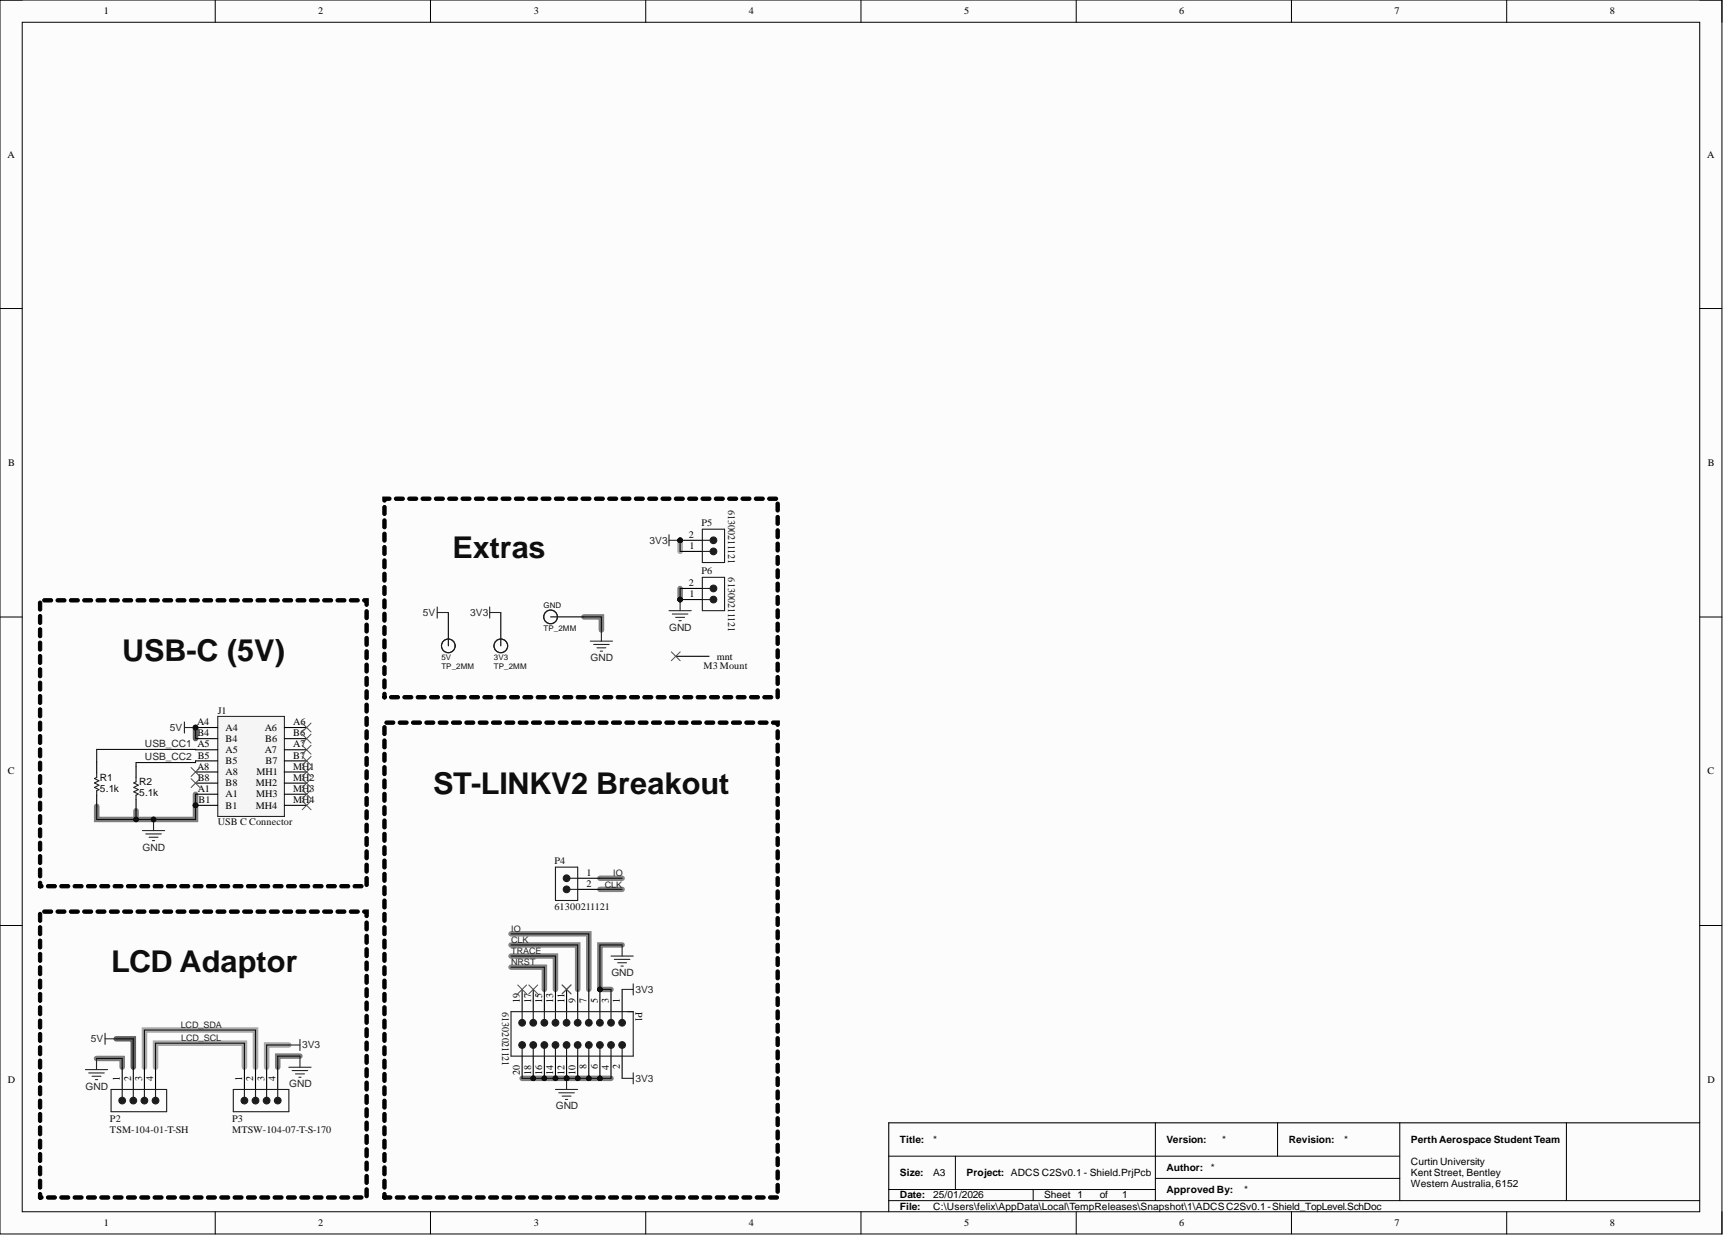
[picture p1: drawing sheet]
<svg xmlns="http://www.w3.org/2000/svg" width="393mm" height="282mm" viewBox="0 0 393 282" stroke-linecap="round" stroke-linejoin="round" font-family="sans-serif">
<defs><g id="words">
<g font-size="6.9" fill="#0e0e0e">
<text x="103.3" y="127.4">Extras</text>
<text x="27.9" y="150.8">USB-C (5V)</text>
<text x="98.9" y="181.2">ST-LINKV2 Breakout</text>
<text x="25.4" y="221.8">LCD Adaptor</text>
</g>
<g font-size="2.3">
<text x="23.7" y="3.3">1</text>
<text x="72.6" y="3.3">2</text>
<text x="121.9" y="3.3">3</text>
<text x="170.9" y="3.3">4</text>
<text x="220.1" y="3.3">5</text>
<text x="269.2" y="3.3">6</text>
<text x="318.4" y="3.3">7</text>
<text x="367.5" y="3.3">8</text>
<text x="1.7" y="36">A</text>
<text x="389.7" y="36">A</text>
<text x="1.9" y="106.4">B</text>
<text x="389.9" y="106.4">B</text>
<text x="157.2" y="122.8">2</text>
<text x="157.4" y="125.3">1</text>
<text x="157.2" y="133.8">2</text>
<text x="157.4" y="136.3">1</text>
<text x="163.7" y="150.5">mnt</text>
<text x="45" y="165.5">A4</text>
<text x="51.5" y="166.8">A4</text>
<text x="60.4" y="166.8">A6</text>
<text x="67" y="165.5">A6</text>
<text x="45.1" y="168.1">B4</text>
<text x="51.5" y="171.9">A5</text>
<text x="51.5" y="169.3">B4</text>
<text x="60.4" y="171.9">A7</text>
<text x="60.5" y="169.3">B6</text>
<text x="67" y="170.6">A7</text>
<text x="67" y="168.1">B6</text>
<text x="67" y="173.1">B7</text>
<text x="1.8" y="176.8">C</text>
<text x="45" y="175.7">A8</text>
<text x="45.1" y="178.2">B8</text>
<text x="51.5" y="176.9">A8</text>
<text x="51.5" y="174.4">B5</text>
<text x="51.5" y="179.5">B8</text>
<text x="58.4" y="179.5">MH2</text>
<text x="58.6" y="176.9">MH1</text>
<text x="60.6" y="174.4">B7</text>
<text x="67" y="175.7">MH1</text>
<text x="67" y="178.2">MH2</text>
<text x="389.8" y="176.8">C</text>
<text x="45.1" y="180.7">A1</text>
<text x="45.3" y="183.3">B1</text>
<text x="51.5" y="182">A1</text>
<text x="51.5" y="184.5">B1</text>
<text x="58.4" y="184.5">MH4</text>
<text x="58.5" y="182">MH3</text>
<text x="67" y="180.7">MH3</text>
<text x="67" y="183.3">MH4</text>
<text x="133.9" y="202.5">2</text>
<text x="133.9" y="199.9">1</text>
<text x="118.7" y="228.9" transform="rotate(-90 118.7 228.9)">19</text>
<text x="121.2" y="228.9" transform="rotate(-90 121.2 228.9)">17</text>
<text x="123.8" y="228.9" transform="rotate(-90 123.8 228.9)">15</text>
<text x="126.3" y="228.9" transform="rotate(-90 126.3 228.9)">13</text>
<text x="128.8" y="228.9" transform="rotate(-90 128.8 228.9)">11</text>
<text x="131.4" y="228.9" transform="rotate(-90 131.4 228.9)">9</text>
<text x="133.9" y="228.9" transform="rotate(-90 133.9 228.9)">7</text>
<text x="136.4" y="228.9" transform="rotate(-90 136.4 228.9)">5</text>
<text x="139" y="228.9" transform="rotate(-90 139 228.9)">3</text>
<text x="141.5" y="228.9" transform="rotate(-90 141.5 228.9)">1</text>
<text x="118.7" y="245.3" transform="rotate(-90 118.7 245.3)">20</text>
<text x="121.2" y="245.3" transform="rotate(-90 121.2 245.3)">18</text>
<text x="123.8" y="245.3" transform="rotate(-90 123.8 245.3)">16</text>
<text x="126.3" y="245.3" transform="rotate(-90 126.3 245.3)">14</text>
<text x="128.8" y="245.3" transform="rotate(-90 128.8 245.3)">12</text>
<text x="131.4" y="245.3" transform="rotate(-90 131.4 245.3)">10</text>
<text x="133.9" y="244.1" transform="rotate(-90 133.9 244.1)">8</text>
<text x="136.4" y="244.1" transform="rotate(-90 136.4 244.1)">6</text>
<text x="139" y="244.2" transform="rotate(-90 139 244.2)">4</text>
<text x="141.5" y="244.1" transform="rotate(-90 141.5 244.1)">2</text>
<text x="1.8" y="247.2">D</text>
<text x="27.4" y="246.6" transform="rotate(-90 27.4 246.6)">1</text>
<text x="29.9" y="246.6" transform="rotate(-90 29.9 246.6)">2</text>
<text x="32.5" y="246.6" transform="rotate(-90 32.5 246.6)">3</text>
<text x="35" y="246.6" transform="rotate(-90 35 246.6)">4</text>
<text x="55.3" y="246.6" transform="rotate(-90 55.3 246.6)">1</text>
<text x="57.8" y="246.6" transform="rotate(-90 57.8 246.6)">2</text>
<text x="60.4" y="246.6" transform="rotate(-90 60.4 246.6)">3</text>
<text x="62.9" y="246.6" transform="rotate(-90 62.9 246.6)">4</text>
<text x="389.8" y="247.2">D</text>
<text x="205.4" y="260.8">Title:</text>
<text x="213" y="260.8">*</text>
<text x="266.3" y="260.8">Version:</text>
<text x="279" y="260.8">*</text>
<text x="294.2" y="260.8">Revision:</text>
<text x="306.9" y="260.8">*</text>
<text x="322.1" y="260.8">Perth Aerospace Student Team</text>
<text x="205.4" y="268.4">Size:</text>
<text x="213" y="268.4">A3</text>
<text x="220.6" y="268.4">Project: ADCS C2Sv0.1 - Shield.PrjPcb</text>
<text x="266.3" y="267.2">Author:</text>
<text x="276.4" y="267.2">*</text>
<text x="322.1" y="265.9">Curtin University</text>
<text x="322.1" y="268.4">Kent Street, Bentley</text>
<text x="205.4" y="273.5">Date:</text>
<text x="213" y="273.5">25/01/2026</text>
<text x="238.4" y="273.5">Sheet</text>
<text x="246" y="273.5">1</text>
<text x="251.1" y="273.5">of</text>
<text x="256.2" y="273.5">1</text>
<text x="266.3" y="272.3">Approved By:</text>
<text x="284.1" y="272.3">*</text>
<text x="322.1" y="271">Western Australia,6152</text>
<text x="23.7" y="279.9">1</text>
<text x="72.6" y="279.9">2</text>
<text x="121.9" y="279.9">3</text>
<text x="170.9" y="279.9">4</text>
<text x="205.4" y="276.1">File:</text>
<text x="213" y="276.1">C:\Users\felix\AppData\Local\TempReleases\Snapshot\1\ADCSC2Sv0.1-Shield_TopLevel.SchDoc</text>
<text x="220.1" y="279.9">5</text>
<text x="269.2" y="279.9">6</text>
<text x="318.4" y="279.9">7</text>
<text x="367.5" y="279.9">8</text>
</g>
<g font-size="2.3" fill="#0e0e0e">
<text x="166.2" y="116.3" transform="rotate(90 166.2 116.3)">61300211121</text>
<text x="160.1" y="120">P5</text>
<text x="160.1" y="131">P6</text>
<text x="166.2" y="131.8" transform="rotate(90 166.2 131.8)">61300211121</text>
<text x="160.6" y="152.6">M3 Mount</text>
<text x="49.7" y="163">J1</text>
<text x="22.8" y="178.2">R1</text>
<text x="31.8" y="179.2">R2</text>
<text x="22.8" y="180.7">5.1k</text>
<text x="31.8" y="181.8">5.1k</text>
<text x="49.7" y="188.4">USB C Connector</text>
<text x="126.6" y="197.1">P4</text>
<text x="126.6" y="207.8">61300211121</text>
<text x="114.6" y="230.9" transform="rotate(90 114.6 230.9)">61302021121</text>
<text x="145.1" y="230.9" transform="rotate(90 145.1 230.9)">P1</text>
<text x="25.1" y="256">P2</text>
<text x="53" y="256">P3</text>
<text x="25.1" y="258.5">TSM-104-01-T-SH</text>
<text x="53" y="258.5">MTSW-104-07-T-S-170</text>
</g>
<g font-size="2.3" fill="#262626">
<text x="148.3" y="124.1">3V3</text>
<text x="96.5" y="140.6">5V</text>
<text x="107.4" y="140.6">3V3</text>
<text x="152.8" y="144">GND</text>
<text x="134.8" y="150.9">GND</text>
<text x="38.8" y="166.9">5V</text>
<text x="33.1" y="170.6">USB_CC1 A5</text>
<text x="33.1" y="173.6">USB_CC2 B5</text>
<text x="32.5" y="194.2">GND</text>
<text x="139.6" y="222.8">GND</text>
<text x="145.1" y="226.6">3V3</text>
<text x="20.7" y="237.9">5V</text>
<text x="69" y="239.3">3V3</text>
<text x="19.5" y="248.7">GND</text>
<text x="66" y="248.1">GND</text>
<text x="145.1" y="246.9">3V3</text>
<text x="126.9" y="253.2">GND</text>
</g>
<g font-size="2" fill="#262626">
<text x="138.1" y="202.6">CLK</text>
<text x="140" y="200">IO</text>
<text x="116.7" y="212.7">IO</text>
<text x="116.7" y="215.2">CLK</text>
<text x="116.7" y="217.8">TRACE</text>
<text x="116.7" y="220.3">NRST</text>
<text x="41.3" y="234.6">LCD_SDA</text>
<text x="41.3" y="237.7">LCD_SCL</text>
</g>
<g font-size="1.8" fill="#0e0e0e">
<text x="124.1" y="138.9">GND</text>
<text x="124.1" y="144">TP_2MM</text>
<text x="100.8" y="150.6">5V</text>
<text x="100.8" y="152.7">TP_2MM</text>
<text x="112.8" y="150.6">3V3</text>
<text x="112.8" y="152.7">TP_2MM</text>
</g>
</g></defs>
<path d="M0 0h393.1v281.6h-393.1z" fill-rule="evenodd" fill="#fcfcfc"/>
<path d="M0 0h393.1v281.6h-393.1z" fill="none" stroke="#000" stroke-width=".23"/>
<path d="M5.1 5.1h382.9v271.5h-382.9z" fill-rule="evenodd" fill="#fcfcfc"/>
<g fill="none" stroke="#000" stroke-width=".23">
<path d="M0 0h5.1M5.1 5.1h382.9v271.5h-382.9zM49.1 0v5.1M98.3 0v5.1M147.4 0v5.1M196.6 0v5.1M245.7 0v5.1M294.8 0v5.1M344 0v5.1M388 0h5.1v5.1M0 70.4h5.1M388 70.4h5.1"/>
<path d="M0 140.8h5.1M388 140.8h5.1M0 211.2h5.1M388 211.2h5.1M263.8 256.3v17.7M291.7 256.3v7.6M319.6 256.3v17.7M357.6 256.3v17.7M49.1 276.6v5M98.3 276.6v5M147.4 276.6v5M196.6 276.6v5"/>
<path d="M202.9 274h185.1M202.9 263.9h116.7M202.9 271.5h60.9M218.1 263.9v7.6M235.9 271.5v2.5M245.7 276.6v5M263.8 269h55.8M294.8 276.6v5M344 276.6v5M393.1 276.6v5"/>
</g>
<path d="M44.6 166v2.6M26.5 237.1h3.9v6.5" fill="none" stroke="#5f5f5f" stroke-width="1.3"/>
<path d="M155.3 134.3v2.5M133.3 140.8h4v3M31.1 185v2M44.6 181.3v5.7h-22.5v-3M142 215.7h-5v10.1h2.5M22 241.6h5.9v2M68.5 241h-5.1v2.6M119.2 246.1h20.3" fill="none" stroke="#7d7d7d" stroke-width="1.3"/>
<path d="M155.3 123.3v2.6M65.9 238.5h-5v5.1" fill="none" stroke="#a8a8a8" stroke-width="1.3"/>
<path d="M33 243.6v-8.5h25.3v8.5M35.5 243.6v-5.5h20.3v5.5" fill="none" stroke="#a9a9a9" stroke-width="1.3"/>
<path d="M116.7 213.1h17.7v12.7M116.7 215.7h15.2v10.1M116.7 218.2h10.1v7.6M137 203h5M137 200.4h5M116.7 220.7h7.6v5.1" fill="none" stroke="#848484" stroke-width="1.3"/>
<path d="M388 256.3h-185.1v20.3" fill="none" stroke="#000" stroke-width=".25"/>
<circle cx="137" cy="225.8" r=".51" fill="#0e0e0e"/>
<circle cx="137" cy="225.8" r=".51" fill="none" stroke="#0e0e0e" stroke-width=".23"/>
<circle cx="137" cy="246.1" r=".51" fill="#0e0e0e"/>
<circle cx="137" cy="246.1" r=".51" fill="none" stroke="#0e0e0e" stroke-width=".23"/>
<circle cx="134.4" cy="246.1" r=".51" fill="#0e0e0e"/>
<circle cx="134.4" cy="246.1" r=".51" fill="none" stroke="#0e0e0e" stroke-width=".23"/>
<circle cx="131.9" cy="246.1" r=".51" fill="#0e0e0e"/>
<circle cx="131.9" cy="246.1" r=".51" fill="none" stroke="#0e0e0e" stroke-width=".23"/>
<circle cx="129.3" cy="246.1" r=".51" fill="#0e0e0e"/>
<circle cx="129.3" cy="246.1" r=".51" fill="none" stroke="#0e0e0e" stroke-width=".23"/>
<circle cx="126.8" cy="246.1" r=".51" fill="#0e0e0e"/>
<circle cx="126.8" cy="246.1" r=".51" fill="none" stroke="#0e0e0e" stroke-width=".23"/>
<circle cx="124.3" cy="246.1" r=".51" fill="#0e0e0e"/>
<circle cx="124.3" cy="246.1" r=".51" fill="none" stroke="#0e0e0e" stroke-width=".23"/>
<circle cx="121.7" cy="246.1" r=".51" fill="#0e0e0e"/>
<circle cx="121.7" cy="246.1" r=".51" fill="none" stroke="#0e0e0e" stroke-width=".23"/>
<path d="M139.5 225.8v5.1M142 225.8v5.1" fill="none" stroke="#000" stroke-width=".25"/>
<path d="M139.5 230.9v1.8" fill="none" stroke="#1c1c1c" stroke-width=".25"/>
<circle cx="139.5" cy="233.4" r=".76" fill="#1c1c1c"/>
<g fill="none" stroke="#1c1c1c" stroke-width=".25">
<path d="M139.5 239.3v1.7M142 230.9v1.8"/>
<circle cx="139.5" cy="233.4" r=".76"/>
</g>
<path d="M139.5 241v5.1M142 241v5.1" fill="none" stroke="#000" stroke-width=".25"/>
<circle cx="139.5" cy="238.5" r=".76" fill="#1c1c1c"/>
<g fill="none" stroke="#1c1c1c" stroke-width=".25">
<path d="M142 239.3v1.7"/>
<circle cx="139.5" cy="238.5" r=".76"/>
</g>
<circle cx="142" cy="238.5" r=".76" fill="#1c1c1c"/>
<circle cx="142" cy="238.5" r=".76" fill="none" stroke="#1c1c1c" stroke-width=".25"/>
<path d="M137 225.8v5.1" fill="none" stroke="#000" stroke-width=".25"/>
<circle cx="137" cy="225.8" r=".51" fill="#0e0e0e"/>
<circle cx="137" cy="225.8" r=".51" fill="none" stroke="#0e0e0e" stroke-width=".23"/>
<path d="M137 241v5.1" fill="none" stroke="#000" stroke-width=".25"/>
<circle cx="137" cy="246.1" r=".51" fill="#0e0e0e"/>
<circle cx="137" cy="246.1" r=".51" fill="none" stroke="#0e0e0e" stroke-width=".23"/>
<path d="M137 230.9v1.8" fill="none" stroke="#1c1c1c" stroke-width=".25"/>
<circle cx="137" cy="233.4" r=".76" fill="#1c1c1c"/>
<g fill="none" stroke="#1c1c1c" stroke-width=".25">
<path d="M137 239.3v1.7"/>
<circle cx="137" cy="233.4" r=".76"/>
</g>
<circle cx="137" cy="238.5" r=".76" fill="#1c1c1c"/>
<circle cx="137" cy="238.5" r=".76" fill="none" stroke="#1c1c1c" stroke-width=".25"/>
<path d="M134.4 225.8v5.1M134.4 241v5.1" fill="none" stroke="#000" stroke-width=".25"/>
<circle cx="134.4" cy="246.1" r=".51" fill="#0e0e0e"/>
<circle cx="134.4" cy="246.1" r=".51" fill="none" stroke="#0e0e0e" stroke-width=".23"/>
<path d="M134.4 230.9v1.8" fill="none" stroke="#1c1c1c" stroke-width=".25"/>
<circle cx="134.4" cy="233.4" r=".76" fill="#1c1c1c"/>
<g fill="none" stroke="#1c1c1c" stroke-width=".25">
<path d="M134.4 239.3v1.7"/>
<circle cx="134.4" cy="233.4" r=".76"/>
</g>
<circle cx="134.4" cy="238.5" r=".76" fill="#1c1c1c"/>
<circle cx="134.4" cy="238.5" r=".76" fill="none" stroke="#1c1c1c" stroke-width=".25"/>
<path d="M131.9 225.8v5.1M131.9 241v5.1" fill="none" stroke="#000" stroke-width=".25"/>
<circle cx="131.9" cy="246.1" r=".51" fill="#0e0e0e"/>
<circle cx="131.9" cy="246.1" r=".51" fill="none" stroke="#0e0e0e" stroke-width=".23"/>
<path d="M131.9 230.9v1.8" fill="none" stroke="#1c1c1c" stroke-width=".25"/>
<circle cx="131.9" cy="233.4" r=".76" fill="#1c1c1c"/>
<g fill="none" stroke="#1c1c1c" stroke-width=".25">
<path d="M131.9 239.3v1.7"/>
<circle cx="131.9" cy="233.4" r=".76"/>
</g>
<circle cx="131.9" cy="238.5" r=".76" fill="#1c1c1c"/>
<circle cx="131.9" cy="238.5" r=".76" fill="none" stroke="#1c1c1c" stroke-width=".25"/>
<path d="M129.3 225.8v5.1M129.3 241v5.1" fill="none" stroke="#000" stroke-width=".25"/>
<circle cx="129.3" cy="246.1" r=".51" fill="#0e0e0e"/>
<circle cx="129.3" cy="246.1" r=".51" fill="none" stroke="#0e0e0e" stroke-width=".23"/>
<path d="M129.3 230.9v1.8" fill="none" stroke="#1c1c1c" stroke-width=".25"/>
<circle cx="129.3" cy="233.4" r=".76" fill="#1c1c1c"/>
<g fill="none" stroke="#1c1c1c" stroke-width=".25">
<path d="M129.3 239.3v1.7"/>
<circle cx="129.3" cy="233.4" r=".76"/>
</g>
<circle cx="129.3" cy="238.5" r=".76" fill="#1c1c1c"/>
<circle cx="129.3" cy="238.5" r=".76" fill="none" stroke="#1c1c1c" stroke-width=".25"/>
<path d="M126.8 225.8v5.1M126.8 241v5.1" fill="none" stroke="#000" stroke-width=".25"/>
<circle cx="126.8" cy="246.1" r=".51" fill="#0e0e0e"/>
<circle cx="126.8" cy="246.1" r=".51" fill="none" stroke="#0e0e0e" stroke-width=".23"/>
<path d="M124.3 225.8v5.1M124.3 241v5.1" fill="none" stroke="#000" stroke-width=".25"/>
<circle cx="124.3" cy="246.1" r=".51" fill="#0e0e0e"/>
<circle cx="124.3" cy="246.1" r=".51" fill="none" stroke="#0e0e0e" stroke-width=".23"/>
<path d="M126.8 230.9v1.8" fill="none" stroke="#1c1c1c" stroke-width=".25"/>
<circle cx="126.8" cy="233.4" r=".76" fill="#1c1c1c"/>
<g fill="none" stroke="#1c1c1c" stroke-width=".25">
<path d="M126.8 239.3v1.7"/>
<circle cx="126.8" cy="233.4" r=".76"/>
</g>
<circle cx="126.8" cy="238.5" r=".76" fill="#1c1c1c"/>
<circle cx="126.8" cy="238.5" r=".76" fill="none" stroke="#1c1c1c" stroke-width=".25"/>
<circle cx="142" cy="233.4" r=".76" fill="#1c1c1c"/>
<circle cx="142" cy="233.4" r=".76" fill="none" stroke="#1c1c1c" stroke-width=".25"/>
<path d="M121.7 225.8v5.1M121.7 241v5.1" fill="none" stroke="#000" stroke-width=".25"/>
<circle cx="121.7" cy="246.1" r=".51" fill="#0e0e0e"/>
<circle cx="121.7" cy="246.1" r=".51" fill="none" stroke="#0e0e0e" stroke-width=".23"/>
<path d="M124.3 230.9v1.8" fill="none" stroke="#1c1c1c" stroke-width=".25"/>
<circle cx="124.3" cy="233.4" r=".76" fill="#1c1c1c"/>
<g fill="none" stroke="#1c1c1c" stroke-width=".25">
<path d="M124.3 239.3v1.7"/>
<circle cx="124.3" cy="233.4" r=".76"/>
</g>
<circle cx="124.3" cy="238.5" r=".76" fill="#1c1c1c"/>
<g fill="none" stroke="#1c1c1c" stroke-width=".25">
<path d="M121.7 230.9v1.8"/>
<circle cx="124.3" cy="238.5" r=".76"/>
</g>
<circle cx="121.7" cy="233.4" r=".76" fill="#1c1c1c"/>
<g fill="none" stroke="#1c1c1c" stroke-width=".25">
<path d="M121.7 239.3v1.7"/>
<circle cx="121.7" cy="233.4" r=".76"/>
</g>
<circle cx="121.7" cy="238.5" r=".76" fill="#1c1c1c"/>
<g fill="none" stroke="#1c1c1c" stroke-width=".25">
<path d="M119.2 230.9v1.8"/>
<circle cx="121.7" cy="238.5" r=".76"/>
</g>
<path d="M119.2 225.8v5.1M119.2 241v5.1" fill="none" stroke="#000" stroke-width=".25"/>
<circle cx="119.2" cy="233.4" r=".76" fill="#1c1c1c"/>
<g fill="none" stroke="#1c1c1c" stroke-width=".25">
<path d="M119.2 239.3v1.7"/>
<circle cx="119.2" cy="233.4" r=".76"/>
</g>
<circle cx="119.2" cy="238.5" r=".76" fill="#1c1c1c"/>
<g fill="none" stroke="#1c1c1c" stroke-width=".25">
<path d="M130.1 203h1.8M116.7 230.9h27.9v10.1h-27.9z"/>
<circle cx="119.2" cy="238.5" r=".76"/>
</g>
<path d="M131.9 203h5.1M131.9 200.4h5.1" fill="none" stroke="#000" stroke-width=".25"/>
<circle cx="129.3" cy="203" r=".76" fill="#1c1c1c"/>
<g fill="none" stroke="#1c1c1c" stroke-width=".25">
<path d="M126.8 197.9h5.1v7.6h-5.1zM130.1 200.4h1.8"/>
<circle cx="129.3" cy="203" r=".76"/>
</g>
<circle cx="129.3" cy="200.4" r=".76" fill="#1c1c1c"/>
<g fill="none" stroke="#1c1c1c" stroke-width=".25">
<path d="M22.1 176.4v1l-.5 .3 1 .5-1 .5 1 .5-1 .5 1 .5-.5 .3v1M31.1 177.4v1l-.5 .3 1 .5-1 .5 1 .5-1 .5 1 .5-.5 .3v1"/>
<circle cx="129.3" cy="200.4" r=".76"/>
</g>
<path d="M22.1 173.9v2.5M31.1 174.9v2.5M22.1 181.5v2.5M31.1 182.5v2.5" fill="none" stroke="#000" stroke-width=".25"/>
<path d="M32.5 189.6h5.1M33.3 190.3h3.5M34 191.1h2.1M34.8 191.9h.5M35.1 187v2.6" fill="none" stroke="#262626" stroke-width=".25"/>
<circle cx="35.1" cy="187" r=".51" fill="#0e0e0e"/>
<circle cx="35.1" cy="187" r=".51" fill="none" stroke="#0e0e0e" stroke-width=".23"/>
<circle cx="44.6" cy="166" r=".51" fill="#0e0e0e"/>
<circle cx="44.6" cy="166" r=".51" fill="none" stroke="#0e0e0e" stroke-width=".23"/>
<circle cx="44.6" cy="183.8" r=".51" fill="#0e0e0e"/>
<circle cx="44.6" cy="183.8" r=".51" fill="none" stroke="#0e0e0e" stroke-width=".23"/>
<path d="M49.7 163.5h15.2v22.8h-15.2z" fill-rule="evenodd" fill="#f5f5f5"/>
<path d="M49.7 163.5h15.2v22.8h-15.2z" fill="none" stroke="#262626" stroke-width=".25"/>
<path d="M44.6 166h5.1M44.6 181.3h5.1" fill="none" stroke="#000" stroke-width=".25"/>
<circle cx="44.6" cy="166" r=".51" fill="#0e0e0e"/>
<circle cx="44.6" cy="166" r=".51" fill="none" stroke="#0e0e0e" stroke-width=".23"/>
<path d="M44.6 171.1h5.1M44.6 176.2h5.1M64.9 171.1h5.1M64.9 166h5.1M44.6 183.8h5.1" fill="none" stroke="#000" stroke-width=".25"/>
<circle cx="44.6" cy="183.8" r=".51" fill="#0e0e0e"/>
<circle cx="44.6" cy="183.8" r=".51" fill="none" stroke="#0e0e0e" stroke-width=".23"/>
<path d="M44.6 168.6h5.1M44.6 173.7h5.1M44.6 178.7h5.1M64.9 168.6h5.1M64.9 173.7h5.1M64.9 178.7h5.1M64.9 176.2h5.1M64.9 181.3h5.1M64.9 183.8h5.1" fill="none" stroke="#000" stroke-width=".25"/>
<path d="M69 175.2l2 2M69 177.7l2 2M71 175.2l-2 2M71 177.7l-2 2M69 180.3l2 2M69 182.8l2 2M71 180.3l-2 2M71 182.8l-2 2" fill="none" stroke="#4c4c4c" stroke-width=".23"/>
<path d="M42.1 164.8v2.5M42.1 166h2.5" fill="none" stroke="#262626" stroke-width=".25"/>
<circle cx="44.6" cy="166" r=".51" fill="#0e0e0e"/>
<circle cx="44.6" cy="166" r=".51" fill="none" stroke="#0e0e0e" stroke-width=".23"/>
<path d="M43.6 175.2l2.1 2M43.6 177.7l2.1 2M45.7 175.2l-2.1 2M45.7 177.7l-2.1 2M69 165l2 2.1M69 167.6l2 2M69 170.1l2 2M69 172.6l2 2.1M71 165l-2 2.1M71 167.6l-2 2M71 170.1l-2 2M71 172.6l-2 2.1" fill="none" stroke="#4c4c4c" stroke-width=".23"/>
<path d="M55.8 243.6v5.1M58.3 243.6v5.1" fill="none" stroke="#000" stroke-width=".25"/>
<path d="M58.3 248.7v1.7" fill="none" stroke="#1c1c1c" stroke-width=".25"/>
<circle cx="58.3" cy="251.2" r=".76" fill="#1c1c1c"/>
<g fill="none" stroke="#1c1c1c" stroke-width=".25">
<path d="M55.8 248.7v1.7"/>
<circle cx="58.3" cy="251.2" r=".76"/>
</g>
<circle cx="55.8" cy="251.2" r=".76" fill="#1c1c1c"/>
<g fill="none" stroke="#1c1c1c" stroke-width=".25">
<path d="M63.4 248.7v1.7"/>
<circle cx="55.8" cy="251.2" r=".76"/>
</g>
<path d="M60.9 243.6v5.1M63.4 243.6v5.1" fill="none" stroke="#000" stroke-width=".25"/>
<circle cx="63.4" cy="251.2" r=".76" fill="#1c1c1c"/>
<g fill="none" stroke="#1c1c1c" stroke-width=".25">
<path d="M60.9 248.7v1.7"/>
<circle cx="63.4" cy="251.2" r=".76"/>
</g>
<circle cx="60.9" cy="251.2" r=".76" fill="#1c1c1c"/>
<g fill="none" stroke="#1c1c1c" stroke-width=".25">
<path d="M53.3 248.7h12.6v5h-12.6z"/>
<circle cx="60.9" cy="251.2" r=".76"/>
</g>
<g fill="none" stroke="#262626" stroke-width=".25">
<path d="M24 235.8v2.6M24 237.1h2.5M65.9 238.5h2.6M68.5 237.2v2.6M142 225.8h2.6M144.6 224.6v2.5M19.5 244.1h5.1M20.3 244.9h3.5M21 245.6h2M21.8 246.4h.5M22 241.6v2.5M65.9 243.6h5.1"/>
<path d="M66.7 244.3h3.6M67.5 245.1h2M68.2 245.9h.5M68.5 241v2.6M126.8 248.7h5.1M127.6 249.4h3.5M128.3 250.2h2.1M129.1 250.9h.5M129.3 246.1v2.6M142 246.1h2.6M144.6 244.8v2.6"/>
</g>
<g fill="#000" stroke="#000" stroke-width=".23">
<path d="M87.6 158a.38 .38 0 0 1 .6 .4v.7a.38 .38 0 0 1-.4 .4 .38 .38 0 0 1-.4-.4v-.7zM87.6 155a.38 .38 0 0 1 .6 .3v1.5a.38 .38 0 0 1-.4 .4 .38 .38 0 0 1-.4-.4v-1.5zM87.6 152a.38 .38 0 0 1 .6 .3v1.5a.38 .38 0 0 1-.4 .4 .38 .38 0 0 1-.4-.4v-1.5zM87.6 148.9a.38 .38 0 0 1 .6 .3v1.6a.38 .38 0 0 1-.4 .3 .38 .38 0 0 1-.4-.3v-1.6zM87.6 145.9a.38 .38 0 0 1 .6 .3v1.5a.38 .38 0 0 1-.4 .4 .38 .38 0 0 1-.4-.4v-1.5zM87.6 142.8a.38 .38 0 0 1 .6 .3v1.6a.38 .38 0 0 1-.4 .4 .38 .38 0 0 1-.4-.4v-1.6zM87.6 139.8a.38 .38 0 0 1 .6 .3v1.5a.38 .38 0 0 1-.4 .4 .38 .38 0 0 1-.4-.4v-1.5zM87.6 136.7a.38 .38 0 0 1 .6 .4v1.5a.38 .38 0 0 1-.4 .4 .38 .38 0 0 1-.4-.4v-1.5zM87.6 133.7a.38 .38 0 0 1 .6 .3v1.5a.38 .38 0 0 1-.4 .4 .38 .38 0 0 1-.4-.4v-1.5zM87.6 130.6a.38 .38 0 0 1 .6 .4v1.5a.38 .38 0 0 1-.4 .4 .38 .38 0 0 1-.4-.4v-1.5zM87.6 127.6a.38 .38 0 0 1 .6 .3v1.5a.38 .38 0 0 1-.4 .4 .38 .38 0 0 1-.4-.4v-1.5zM87.6 124.6a.38 .38 0 0 1 .6 .3v1.5a.38 .38 0 0 1-.4 .4 .38 .38 0 0 1-.4-.4v-1.5zM87.6 121.5a.38 .38 0 0 1 .6 .3v1.6a.38 .38 0 0 1-.4 .3 .38 .38 0 0 1-.4-.3v-1.6zM87.6 118.5a.38 .38 0 0 1 .6 .3v1.5a.38 .38 0 0 1-.4 .4 .38 .38 0 0 1-.4-.4v-1.5zM87.6 115.4a.38 .38 0 0 1 .6 .3v1.6a.38 .38 0 0 1-.4 .4 .38 .38 0 0 1-.4-.4v-1.6zM87.4 113.4h1.5a.38 .38 0 0 1 .4 .4 .38 .38 0 0 1-.4 .4h-1.1l.4-.4v.4a.38 .38 0 0 1-.4 .4 .38 .38 0 0 1-.4-.4zM90.2 113.5l1.7-.1a.38 .38 0 0 1 .4 .4 .38 .38 0 0 1-.4 .4h-1.5a.38 .38 0 0 1-.4-.3 .38 .38 0 0 1 .2-.4zM93.3 113.5l1.7-.1a.38 .38 0 0 1 .4 .4 .38 .38 0 0 1-.4 .4h-1.5a.38 .38 0 0 1-.4-.3 .38 .38 0 0 1 .2-.4zM96.3 113.5l1.7-.1a.38 .38 0 0 1 .4 .4 .38 .38 0 0 1-.4 .4h-1.5a.38 .38 0 0 1-.4-.3 .38 .38 0 0 1 .2-.4zM99.4 113.5l1.7-.1a.38 .38 0 0 1 .3 .4 .38 .38 0 0 1-.3 .4h-1.6a.38 .38 0 0 1-.3-.3 .38 .38 0 0 1 .2-.4zM102.4 113.5l1.7-.1a.38 .38 0 0 1 .4 .4 .38 .38 0 0 1-.4 .4h-1.5a.38 .38 0 0 1-.4-.3 .38 .38 0 0 1 .2-.4zM105.4 113.5l1.8-.1a.38 .38 0 0 1 .3 .4 .38 .38 0 0 1-.3 .4h-1.6a.38 .38 0 0 1-.3-.3 .38 .38 0 0 1 .1-.4zM108.5 113.5l1.7-.1a.38 .38 0 0 1 .4 .4 .38 .38 0 0 1-.4 .4h-1.5a.38 .38 0 0 1-.4-.3 .38 .38 0 0 1 .2-.4zM111.5 113.5l1.7-.1a.38 .38 0 0 1 .4 .4 .38 .38 0 0 1-.4 .4h-1.5a.38 .38 0 0 1-.3-.3 .38 .38 0 0 1 .1-.4zM114.6 113.5l1.7-.1a.38 .38 0 0 1 .4 .4 .38 .38 0 0 1-.4 .4h-1.5a.38 .38 0 0 1-.4-.3 .38 .38 0 0 1 .2-.4zM117.6 113.5l1.7-.1a.38 .38 0 0 1 .4 .4 .38 .38 0 0 1-.4 .4h-1.5a.38 .38 0 0 1-.4-.3 .38 .38 0 0 1 .2-.4zM120.7 113.5l1.7-.1a.38 .38 0 0 1 .4 .4 .38 .38 0 0 1-.4 .4h-1.6a.38 .38 0 0 1-.3-.3 .38 .38 0 0 1 .2-.4zM123.7 113.5l1.7-.1a.38 .38 0 0 1 .4 .4 .38 .38 0 0 1-.4 .4h-1.5a.38 .38 0 0 1-.4-.3 .38 .38 0 0 1 .2-.4zM126.7 113.5l1.8-.1a.38 .38 0 0 1 .3 .4 .38 .38 0 0 1-.3 .4h-1.6a.38 .38 0 0 1-.3-.3 .38 .38 0 0 1 .1-.4zM129.8 113.5l1.7-.1a.38 .38 0 0 1 .4 .4 .38 .38 0 0 1-.4 .4h-1.5a.38 .38 0 0 1-.4-.3 .38 .38 0 0 1 .2-.4zM132.8 113.5l1.7-.1a.38 .38 0 0 1 .4 .4 .38 .38 0 0 1-.4 .4h-1.5a.38 .38 0 0 1-.3-.3 .38 .38 0 0 1 .1-.4zM135.9 113.5l1.7-.1a.38 .38 0 0 1 .4 .4 .38 .38 0 0 1-.4 .4h-1.5a.38 .38 0 0 1-.4-.3 .38 .38 0 0 1 .2-.4zM138.9 113.5l1.7-.1a.38 .38 0 0 1 .4 .4 .38 .38 0 0 1-.4 .4h-1.5a.38 .38 0 0 1-.4-.3 .38 .38 0 0 1 .2-.4zM142 113.5l1.7-.1a.38 .38 0 0 1 .4 .4 .38 .38 0 0 1-.4 .4h-1.5a.38 .38 0 0 1-.4-.3 .38 .38 0 0 1 .2-.4zM145 113.5l1.7-.1a.38 .38 0 0 1 .4 .4 .38 .38 0 0 1-.4 .4h-1.5a.38 .38 0 0 1-.4-.3 .38 .38 0 0 1 .2-.4zM148 113.5l1.8-.1a.38 .38 0 0 1 .3 .4 .38 .38 0 0 1-.3 .4h-1.6a.38 .38 0 0 1-.3-.3 .38 .38 0 0 1 .1-.4zM151.1 113.5l1.7-.1a.38 .38 0 0 1 .4 .4 .38 .38 0 0 1-.4 .4h-1.5a.38 .38 0 0 1-.4-.3 .38 .38 0 0 1 .2-.4zM154.1 113.5l1.7-.1a.38 .38 0 0 1 .4 .4 .38 .38 0 0 1-.4 .4h-1.5a.38 .38 0 0 1-.3-.3 .38 .38 0 0 1 .1-.4zM157.2 113.5l1.7-.1a.38 .38 0 0 1 .4 .4 .38 .38 0 0 1-.4 .4h-1.5a.38 .38 0 0 1-.4-.3 .38 .38 0 0 1 .2-.4zM160.2 113.5l1.7-.1a.38 .38 0 0 1 .4 .4 .38 .38 0 0 1-.4 .4h-1.5a.38 .38 0 0 1-.4-.3 .38 .38 0 0 1 .2-.4zM163.3 113.5l1.7-.1a.38 .38 0 0 1 .4 .4 .38 .38 0 0 1-.4 .4h-1.5a.38 .38 0 0 1-.4-.3 .38 .38 0 0 1 .2-.4zM166.3 113.5l1.7-.1a.38 .38 0 0 1 .4 .4 .38 .38 0 0 1-.4 .4h-1.5a.38 .38 0 0 1-.4-.3 .38 .38 0 0 1 .2-.4zM169.3 113.5l1.8-.1a.38 .38 0 0 1 .3 .4 .38 .38 0 0 1-.3 .4h-1.6a.38 .38 0 0 1-.3-.3 .38 .38 0 0 1 .1-.4zM172.4 113.5l1.7-.1a.38 .38 0 0 1 .4 .4 .38 .38 0 0 1-.4 .4h-1.5a.38 .38 0 0 1-.4-.3 .38 .38 0 0 1 .2-.4zM175.4 113.5l1.8-.1a.38 .38 0 0 1 .3 .4 .38 .38 0 0 1-.3 .4h-1.6a.38 .38 0 0 1-.3-.3 .38 .38 0 0 1 .1-.4zM177.2 114.8a.38 .38 0 0 1 .4-.2 .38 .38 0 0 1 .3 .4v1.5a.38 .38 0 0 1-.4 .4 .38 .38 0 0 1-.3-.4zM177.2 117.8a.38 .38 0 0 1 .4-.2 .38 .38 0 0 1 .3 .4v1.5a.38 .38 0 0 1-.4 .4 .38 .38 0 0 1-.3-.4zM177.2 120.9a.38 .38 0 0 1 .4-.2 .38 .38 0 0 1 .3 .4v1.5a.38 .38 0 0 1-.4 .4 .38 .38 0 0 1-.3-.4zM177.2 123.9a.38 .38 0 0 1 .4-.2 .38 .38 0 0 1 .3 .4v1.5a.38 .38 0 0 1-.4 .4 .38 .38 0 0 1-.3-.4zM177.2 127a.38 .38 0 0 1 .4-.2 .38 .38 0 0 1 .3 .3v1.6a.38 .38 0 0 1-.4 .3 .38 .38 0 0 1-.3-.3zM177.2 130a.38 .38 0 0 1 .4-.2 .38 .38 0 0 1 .3 .4v1.5a.38 .38 0 0 1-.4 .4 .38 .38 0 0 1-.3-.4zM177.2 133a.38 .38 0 0 1 .4-.1 .38 .38 0 0 1 .3 .3v1.6a.38 .38 0 0 1-.4 .3 .38 .38 0 0 1-.3-.3zM177.2 136.1a.38 .38 0 0 1 .4-.2 .38 .38 0 0 1 .3 .4v1.5a.38 .38 0 0 1-.4 .4 .38 .38 0 0 1-.3-.4zM177.2 139.1a.38 .38 0 0 1 .4-.1 .38 .38 0 0 1 .3 .3v1.5a.38 .38 0 0 1-.4 .4 .38 .38 0 0 1-.3-.4zM177.2 142.2a.38 .38 0 0 1 .4-.2 .38 .38 0 0 1 .3 .4v1.5a.38 .38 0 0 1-.4 .4 .38 .38 0 0 1-.3-.4zM177.2 145.2a.38 .38 0 0 1 .4-.2 .38 .38 0 0 1 .3 .4v1.5a.38 .38 0 0 1-.4 .4 .38 .38 0 0 1-.3-.4zM177.2 148.3a.38 .38 0 0 1 .4-.2 .38 .38 0 0 1 .3 .4v1.5a.38 .38 0 0 1-.4 .4 .38 .38 0 0 1-.3-.4zM177.2 151.3a.38 .38 0 0 1 .4-.2 .38 .38 0 0 1 .3 .4v1.5a.38 .38 0 0 1-.4 .4 .38 .38 0 0 1-.3-.4zM177.2 154.4a.38 .38 0 0 1 .4-.2 .38 .38 0 0 1 .3 .3v1.6a.38 .38 0 0 1-.4 .3 .38 .38 0 0 1-.3-.3zM177.2 157.4a.38 .38 0 0 1 .4-.2 .38 .38 0 0 1 .3 .4v1.5a.38 .38 0 0 1-.4 .4 .38 .38 0 0 1-.3-.4zM174.3 158.8h1.7a.38 .38 0 0 1 .4 .3 .38 .38 0 0 1-.4 .4h-1.5a.38 .38 0 0 1-.3-.3 .38 .38 0 0 1 .1-.4zM171.3 158.8h1.7a.38 .38 0 0 1 .4 .3 .38 .38 0 0 1-.4 .4h-1.5a.38 .38 0 0 1-.4-.3 .38 .38 0 0 1 .2-.4zM168.2 158.8h1.8a.38 .38 0 0 1 .3 .3 .38 .38 0 0 1-.3 .4h-1.6a.38 .38 0 0 1-.3-.3 .38 .38 0 0 1 .1-.4zM165.2 158.8h1.7a.38 .38 0 0 1 .4 .3 .38 .38 0 0 1-.4 .4h-1.5a.38 .38 0 0 1-.4-.3 .38 .38 0 0 1 .2-.4zM162.2 158.8h1.7a.38 .38 0 0 1 .3 .3 .38 .38 0 0 1-.3 .4h-1.6a.38 .38 0 0 1-.3-.3 .38 .38 0 0 1 .2-.4zM159.1 158.8h1.7a.38 .38 0 0 1 .4 .3 .38 .38 0 0 1-.4 .4h-1.5a.38 .38 0 0 1-.4-.3 .38 .38 0 0 1 .2-.4zM156.1 158.8h1.7a.38 .38 0 0 1 .4 .3 .38 .38 0 0 1-.4 .4h-1.5a.38 .38 0 0 1-.4-.3 .38 .38 0 0 1 .2-.4zM153 158.8h1.7a.38 .38 0 0 1 .4 .3 .38 .38 0 0 1-.4 .4h-1.5a.38 .38 0 0 1-.4-.3 .38 .38 0 0 1 .2-.4zM150 158.8h1.7a.38 .38 0 0 1 .4 .3 .38 .38 0 0 1-.4 .4h-1.5a.38 .38 0 0 1-.4-.3 .38 .38 0 0 1 .2-.4zM146.9 158.8h1.8a.38 .38 0 0 1 .3 .3 .38 .38 0 0 1-.3 .4h-1.6a.38 .38 0 0 1-.3-.3 .38 .38 0 0 1 .1-.4zM143.9 158.8h1.7a.38 .38 0 0 1 .4 .3 .38 .38 0 0 1-.4 .4h-1.5a.38 .38 0 0 1-.4-.3 .38 .38 0 0 1 .2-.4zM140.8 158.8h1.8a.38 .38 0 0 1 .3 .3 .38 .38 0 0 1-.3 .4h-1.6a.38 .38 0 0 1-.3-.3 .38 .38 0 0 1 .1-.4zM137.8 158.8h1.7a.38 .38 0 0 1 .4 .3 .38 .38 0 0 1-.4 .4h-1.5a.38 .38 0 0 1-.4-.3 .38 .38 0 0 1 .2-.4zM134.8 158.8h1.7a.38 .38 0 0 1 .4 .3 .38 .38 0 0 1-.4 .4h-1.5a.38 .38 0 0 1-.4-.3 .38 .38 0 0 1 .2-.4zM131.7 158.8h1.7a.38 .38 0 0 1 .4 .3 .38 .38 0 0 1-.4 .4h-1.5a.38 .38 0 0 1-.4-.3 .38 .38 0 0 1 .2-.4zM128.7 158.8h1.7a.38 .38 0 0 1 .4 .3 .38 .38 0 0 1-.4 .4h-1.5a.38 .38 0 0 1-.4-.3 .38 .38 0 0 1 .2-.4zM125.6 158.8h1.7a.38 .38 0 0 1 .4 .3 .38 .38 0 0 1-.4 .4h-1.5a.38 .38 0 0 1-.3-.3 .38 .38 0 0 1 .1-.4zM122.6 158.8h1.7a.38 .38 0 0 1 .4 .3 .38 .38 0 0 1-.4 .4h-1.5a.38 .38 0 0 1-.4-.3 .38 .38 0 0 1 .2-.4zM119.5 158.8h1.8a.38 .38 0 0 1 .3 .3 .38 .38 0 0 1-.3 .4h-1.6a.38 .38 0 0 1-.3-.3 .38 .38 0 0 1 .1-.4zM116.5 158.8h1.7a.38 .38 0 0 1 .4 .3 .38 .38 0 0 1-.4 .4h-1.5a.38 .38 0 0 1-.4-.3 .38 .38 0 0 1 .2-.4zM113.5 158.8h1.7a.38 .38 0 0 1 .4 .3 .38 .38 0 0 1-.4 .4h-1.5a.38 .38 0 0 1-.4-.3 .38 .38 0 0 1 .2-.4zM110.4 158.8h1.7a.38 .38 0 0 1 .4 .3 .38 .38 0 0 1-.4 .4h-1.5a.38 .38 0 0 1-.4-.3 .38 .38 0 0 1 .2-.4zM107.4 158.8h1.7a.38 .38 0 0 1 .4 .3 .38 .38 0 0 1-.4 .4h-1.5a.38 .38 0 0 1-.4-.3 .38 .38 0 0 1 .2-.4zM104.3 158.8h1.7a.38 .38 0 0 1 .4 .3 .38 .38 0 0 1-.4 .4h-1.5a.38 .38 0 0 1-.3-.3 .38 .38 0 0 1 .1-.4zM101.3 158.8h1.7a.38 .38 0 0 1 .4 .3 .38 .38 0 0 1-.4 .4h-1.5a.38 .38 0 0 1-.4-.3 .38 .38 0 0 1 .2-.4zM98.2 158.8h1.8a.38 .38 0 0 1 .3 .3 .38 .38 0 0 1-.3 .4h-1.6a.38 .38 0 0 1-.3-.3 .38 .38 0 0 1 .1-.4zM95.2 158.8h1.7a.38 .38 0 0 1 .4 .3 .38 .38 0 0 1-.4 .4h-1.5a.38 .38 0 0 1-.4-.3 .38 .38 0 0 1 .2-.4zM92.2 158.8h1.7a.38 .38 0 0 1 .4 .3 .38 .38 0 0 1-.4 .4h-1.6a.38 .38 0 0 1-.3-.3 .38 .38 0 0 1 .2-.4zM89.1 158.8h1.7a.38 .38 0 0 1 .4 .3 .38 .38 0 0 1-.4 .4h-1.5a.38 .38 0 0 1-.4-.3 .38 .38 0 0 1 .2-.4zM87.4 159.1a.4 .4 0 0 1 .8 0 .4 .4 0 0 1-.8 0z"/>
<path d="M9 201.2a.38 .38 0 0 1 .5 .3v.8a.38 .38 0 0 1-.3 .3 .38 .38 0 0 1-.4-.3v-.8zM9 198.1a.38 .38 0 0 1 .5 .4v1.5a.38 .38 0 0 1-.3 .4 .38 .38 0 0 1-.4-.4v-1.5zM9 195.1a.38 .38 0 0 1 .5 .3v1.5a.38 .38 0 0 1-.3 .4 .38 .38 0 0 1-.4-.4v-1.5zM9 192a.38 .38 0 0 1 .5 .4v1.5a.38 .38 0 0 1-.3 .4 .38 .38 0 0 1-.4-.4v-1.5zM9 189a.38 .38 0 0 1 .5 .3v1.5a.38 .38 0 0 1-.3 .4 .38 .38 0 0 1-.4-.4v-1.5zM9 186a.38 .38 0 0 1 .5 .3v1.5a.38 .38 0 0 1-.3 .4 .38 .38 0 0 1-.4-.4v-1.5zM9 182.9a.38 .38 0 0 1 .5 .3v1.6a.38 .38 0 0 1-.3 .3 .38 .38 0 0 1-.4-.3v-1.6zM9 179.9a.38 .38 0 0 1 .5 .3v1.5a.38 .38 0 0 1-.3 .4 .38 .38 0 0 1-.4-.4v-1.5zM9 176.8a.38 .38 0 0 1 .5 .3v1.6a.38 .38 0 0 1-.3 .4 .38 .38 0 0 1-.4-.4v-1.6zM9 173.8a.38 .38 0 0 1 .5 .3v1.5a.38 .38 0 0 1-.3 .4 .38 .38 0 0 1-.4-.4v-1.5zM9 170.7a.38 .38 0 0 1 .5 .4v1.5a.38 .38 0 0 1-.3 .4 .38 .38 0 0 1-.4-.4v-1.5zM9 167.7a.38 .38 0 0 1 .5 .3v1.5a.38 .38 0 0 1-.3 .4 .38 .38 0 0 1-.4-.4v-1.5zM9 164.6a.38 .38 0 0 1 .5 .4v1.5a.38 .38 0 0 1-.3 .4 .38 .38 0 0 1-.4-.4v-1.5zM9 161.6a.38 .38 0 0 1 .5 .3v1.5a.38 .38 0 0 1-.3 .4 .38 .38 0 0 1-.4-.4v-1.5zM9 158.6a.38 .38 0 0 1 .5 .3v1.5a.38 .38 0 0 1-.3 .4 .38 .38 0 0 1-.4-.4v-1.5zM9 155.5a.38 .38 0 0 1 .5 .3v1.6a.38 .38 0 0 1-.3 .3 .38 .38 0 0 1-.4-.3v-1.6zM9 152.5a.38 .38 0 0 1 .5 .3v1.5a.38 .38 0 0 1-.3 .4 .38 .38 0 0 1-.4-.4v-1.5zM9 149.4a.38 .38 0 0 1 .5 .3v1.6a.38 .38 0 0 1-.3 .3 .38 .38 0 0 1-.4-.3v-1.6zM9 146.4a.38 .38 0 0 1 .5 .3v1.5a.38 .38 0 0 1-.3 .4 .38 .38 0 0 1-.4-.4v-1.5zM9 143.3a.38 .38 0 0 1 .5 .4v1.5a.38 .38 0 0 1-.3 .4 .38 .38 0 0 1-.4-.4v-1.5zM9 140.3a.38 .38 0 0 1 .5 .3v1.5a.38 .38 0 0 1-.3 .4 .38 .38 0 0 1-.4-.4v-1.5zM9 137.2a.38 .38 0 0 1 .5 .4v1.5a.38 .38 0 0 1-.3 .4 .38 .38 0 0 1-.4-.4v-1.5zM9.9 136.7l1.7-.1a.38 .38 0 0 1 .4 .4 .38 .38 0 0 1-.4 .4h-1.5a.38 .38 0 0 1-.3-.3 .38 .38 0 0 1 .1-.4zM13 136.7l1.7-.1a.38 .38 0 0 1 .4 .4 .38 .38 0 0 1-.4 .4h-1.5a.38 .38 0 0 1-.4-.3 .38 .38 0 0 1 .2-.4zM16 136.7l1.7-.1a.38 .38 0 0 1 .4 .4 .38 .38 0 0 1-.4 .4h-1.5a.38 .38 0 0 1-.4-.3 .38 .38 0 0 1 .2-.4zM19.1 136.7l1.7-.1a.38 .38 0 0 1 .4 .4 .38 .38 0 0 1-.4 .4h-1.5a.38 .38 0 0 1-.4-.3 .38 .38 0 0 1 .2-.4zM22.1 136.7l1.7-.1a.38 .38 0 0 1 .4 .4 .38 .38 0 0 1-.4 .4h-1.5a.38 .38 0 0 1-.4-.3 .38 .38 0 0 1 .2-.4zM25.1 136.7l1.8-.1a.38 .38 0 0 1 .3 .4 .38 .38 0 0 1-.3 .4h-1.6a.38 .38 0 0 1-.3-.3 .38 .38 0 0 1 .1-.4zM28.2 136.7l1.7-.1a.38 .38 0 0 1 .4 .4 .38 .38 0 0 1-.4 .4h-1.5a.38 .38 0 0 1-.4-.3 .38 .38 0 0 1 .2-.4zM31.2 136.7l1.7-.1a.38 .38 0 0 1 .4 .4 .38 .38 0 0 1-.4 .4h-1.5a.38 .38 0 0 1-.3-.3 .38 .38 0 0 1 .1-.4zM34.3 136.7l1.7-.1a.38 .38 0 0 1 .4 .4 .38 .38 0 0 1-.4 .4h-1.5a.38 .38 0 0 1-.4-.3 .38 .38 0 0 1 .2-.4zM37.3 136.7l1.7-.1a.38 .38 0 0 1 .4 .4 .38 .38 0 0 1-.4 .4h-1.5a.38 .38 0 0 1-.4-.3 .38 .38 0 0 1 .2-.4zM40.4 136.7l1.7-.1a.38 .38 0 0 1 .4 .4 .38 .38 0 0 1-.4 .4h-1.5a.38 .38 0 0 1-.4-.3 .38 .38 0 0 1 .2-.4zM43.4 136.7l1.7-.1a.38 .38 0 0 1 .4 .4 .38 .38 0 0 1-.4 .4h-1.5a.38 .38 0 0 1-.4-.3 .38 .38 0 0 1 .2-.4zM46.5 136.7l1.7-.1a.38 .38 0 0 1 .3 .4 .38 .38 0 0 1-.3 .4h-1.6a.38 .38 0 0 1-.3-.3 .38 .38 0 0 1 .2-.4zM49.5 136.7l1.7-.1a.38 .38 0 0 1 .4 .4 .38 .38 0 0 1-.4 .4h-1.5a.38 .38 0 0 1-.4-.3 .38 .38 0 0 1 .2-.4zM52.5 136.7l1.8-.1a.38 .38 0 0 1 .3 .4 .38 .38 0 0 1-.3 .4h-1.6a.38 .38 0 0 1-.3-.3 .38 .38 0 0 1 .1-.4zM55.6 136.7l1.7-.1a.38 .38 0 0 1 .4 .4 .38 .38 0 0 1-.4 .4h-1.5a.38 .38 0 0 1-.4-.3 .38 .38 0 0 1 .2-.4zM58.6 136.7l1.7-.1a.38 .38 0 0 1 .4 .4 .38 .38 0 0 1-.4 .4h-1.5a.38 .38 0 0 1-.3-.3 .38 .38 0 0 1 .1-.4zM61.7 136.7l1.7-.1a.38 .38 0 0 1 .4 .4 .38 .38 0 0 1-.4 .4h-1.5a.38 .38 0 0 1-.4-.3 .38 .38 0 0 1 .2-.4zM64.7 136.7l1.7-.1a.38 .38 0 0 1 .4 .4 .38 .38 0 0 1-.4 .4h-1.5a.38 .38 0 0 1-.4-.3 .38 .38 0 0 1 .2-.4zM67.8 136.7l1.7-.1a.38 .38 0 0 1 .4 .4 .38 .38 0 0 1-.4 .4h-1.6a.38 .38 0 0 1-.3-.3 .38 .38 0 0 1 .2-.4zM70.8 136.7l1.7-.1a.38 .38 0 0 1 .4 .4 .38 .38 0 0 1-.4 .4h-1.5a.38 .38 0 0 1-.4-.3 .38 .38 0 0 1 .2-.4zM73.8 136.7l1.8-.1a.38 .38 0 0 1 .3 .4 .38 .38 0 0 1-.3 .4h-1.6a.38 .38 0 0 1-.3-.3 .38 .38 0 0 1 .1-.4zM76.9 136.7l1.7-.1a.38 .38 0 0 1 .4 .4 .38 .38 0 0 1-.4 .4h-1.5a.38 .38 0 0 1-.4-.3 .38 .38 0 0 1 .2-.4zM79.9 136.7l1.7-.1a.38 .38 0 0 1 .4 .4 .38 .38 0 0 1-.4 .4h-1.5a.38 .38 0 0 1-.3-.3 .38 .38 0 0 1 .1-.4zM83 136.7l1.1-.1v1.4a.38 .38 0 0 1-.4 .4 .38 .38 0 0 1-.4-.4v-1l.4 .4h-.5a.38 .38 0 0 1-.4-.3 .38 .38 0 0 1 .2-.4zM83.4 139.3a.38 .38 0 0 1 .4-.1 .38 .38 0 0 1 .3 .3v1.6a.38 .38 0 0 1-.4 .3 .38 .38 0 0 1-.4-.3zM83.4 142.4a.38 .38 0 0 1 .4-.2 .38 .38 0 0 1 .3 .4v1.5a.38 .38 0 0 1-.4 .4 .38 .38 0 0 1-.4-.4zM83.4 145.4a.38 .38 0 0 1 .4-.1 .38 .38 0 0 1 .3 .3v1.5a.38 .38 0 0 1-.4 .4 .38 .38 0 0 1-.4-.4zM83.4 148.5a.38 .38 0 0 1 .4-.2 .38 .38 0 0 1 .3 .4v1.5a.38 .38 0 0 1-.4 .4 .38 .38 0 0 1-.4-.4zM83.4 151.5a.38 .38 0 0 1 .4-.2 .38 .38 0 0 1 .3 .4v1.5a.38 .38 0 0 1-.4 .4 .38 .38 0 0 1-.4-.4zM83.4 154.6a.38 .38 0 0 1 .4-.2 .38 .38 0 0 1 .3 .4v1.5a.38 .38 0 0 1-.4 .4 .38 .38 0 0 1-.4-.4zM83.4 157.6a.38 .38 0 0 1 .4-.2 .38 .38 0 0 1 .3 .4v1.5a.38 .38 0 0 1-.4 .4 .38 .38 0 0 1-.4-.4zM83.4 160.7a.38 .38 0 0 1 .4-.2 .38 .38 0 0 1 .3 .3v1.6a.38 .38 0 0 1-.4 .3 .38 .38 0 0 1-.4-.3zM83.4 163.7a.38 .38 0 0 1 .4-.2 .38 .38 0 0 1 .3 .4v1.5a.38 .38 0 0 1-.4 .4 .38 .38 0 0 1-.4-.4zM83.4 166.7a.38 .38 0 0 1 .4-.1 .38 .38 0 0 1 .3 .3v1.6a.38 .38 0 0 1-.4 .3 .38 .38 0 0 1-.4-.3zM83.4 169.8a.38 .38 0 0 1 .4-.2 .38 .38 0 0 1 .3 .4v1.5a.38 .38 0 0 1-.4 .4 .38 .38 0 0 1-.4-.4zM83.4 172.8a.38 .38 0 0 1 .4-.1 .38 .38 0 0 1 .3 .3v1.5a.38 .38 0 0 1-.4 .4 .38 .38 0 0 1-.4-.4zM83.4 175.9a.38 .38 0 0 1 .4-.2 .38 .38 0 0 1 .3 .4v1.5a.38 .38 0 0 1-.4 .4 .38 .38 0 0 1-.4-.4zM83.4 178.9a.38 .38 0 0 1 .4-.2 .38 .38 0 0 1 .3 .4v1.5a.38 .38 0 0 1-.4 .4 .38 .38 0 0 1-.4-.4zM83.4 182a.38 .38 0 0 1 .4-.2 .38 .38 0 0 1 .3 .4v1.5a.38 .38 0 0 1-.4 .4 .38 .38 0 0 1-.4-.4zM83.4 185a.38 .38 0 0 1 .4-.2 .38 .38 0 0 1 .3 .4v1.5a.38 .38 0 0 1-.4 .4 .38 .38 0 0 1-.4-.4zM83.4 188.1a.38 .38 0 0 1 .4-.2 .38 .38 0 0 1 .3 .3v1.6a.38 .38 0 0 1-.4 .4 .38 .38 0 0 1-.4-.4zM83.4 191.1a.38 .38 0 0 1 .4-.2 .38 .38 0 0 1 .3 .4v1.5a.38 .38 0 0 1-.4 .4 .38 .38 0 0 1-.4-.4zM83.4 194.1a.38 .38 0 0 1 .4-.1 .38 .38 0 0 1 .3 .3v1.6a.38 .38 0 0 1-.4 .3 .38 .38 0 0 1-.4-.3zM83.4 197.2a.38 .38 0 0 1 .4-.2 .38 .38 0 0 1 .3 .4v1.5a.38 .38 0 0 1-.4 .4 .38 .38 0 0 1-.4-.4zM83.4 200.2a.38 .38 0 0 1 .4-.1 .38 .38 0 0 1 .3 .3v1.5a.38 .38 0 0 1-.4 .4 .38 .38 0 0 1-.4-.4zM80.8 201.9h1.7a.38 .38 0 0 1 .4 .4 .38 .38 0 0 1-.4 .3h-1.5a.38 .38 0 0 1-.4-.2 .38 .38 0 0 1 .2-.5zM77.7 201.9h1.8a.38 .38 0 0 1 .3 .4 .38 .38 0 0 1-.3 .3h-1.6a.38 .38 0 0 1-.3-.2 .38 .38 0 0 1 .1-.5zM74.7 201.9h1.7a.38 .38 0 0 1 .4 .4 .38 .38 0 0 1-.4 .3h-1.5a.38 .38 0 0 1-.4-.2 .38 .38 0 0 1 .2-.5zM71.7 201.9h1.7a.38 .38 0 0 1 .3 .4 .38 .38 0 0 1-.3 .3h-1.6a.38 .38 0 0 1-.3-.2 .38 .38 0 0 1 .2-.5zM68.6 201.9h1.7a.38 .38 0 0 1 .4 .4 .38 .38 0 0 1-.4 .3h-1.5a.38 .38 0 0 1-.4-.2 .38 .38 0 0 1 .2-.5zM65.6 201.9h1.7a.38 .38 0 0 1 .4 .4 .38 .38 0 0 1-.4 .3h-1.5a.38 .38 0 0 1-.4-.2 .38 .38 0 0 1 .2-.5zM62.5 201.9h1.7a.38 .38 0 0 1 .4 .4 .38 .38 0 0 1-.4 .3h-1.5a.38 .38 0 0 1-.4-.2 .38 .38 0 0 1 .2-.5zM59.5 201.9h1.7a.38 .38 0 0 1 .4 .4 .38 .38 0 0 1-.4 .3h-1.5a.38 .38 0 0 1-.4-.2 .38 .38 0 0 1 .2-.5zM56.4 201.9h1.8a.38 .38 0 0 1 .3 .4 .38 .38 0 0 1-.3 .3h-1.6a.38 .38 0 0 1-.3-.2 .38 .38 0 0 1 .1-.5zM53.4 201.9h1.7a.38 .38 0 0 1 .4 .4 .38 .38 0 0 1-.4 .3h-1.5a.38 .38 0 0 1-.4-.2 .38 .38 0 0 1 .2-.5zM50.4 201.9h1.7a.38 .38 0 0 1 .3 .4 .38 .38 0 0 1-.3 .3h-1.6a.38 .38 0 0 1-.3-.2 .38 .38 0 0 1 .2-.5zM47.3 201.9h1.7a.38 .38 0 0 1 .4 .4 .38 .38 0 0 1-.4 .3h-1.5a.38 .38 0 0 1-.4-.2 .38 .38 0 0 1 .2-.5zM44.3 201.9h1.7a.38 .38 0 0 1 .4 .4 .38 .38 0 0 1-.4 .3h-1.5a.38 .38 0 0 1-.4-.2 .38 .38 0 0 1 .2-.5zM41.2 201.9h1.7a.38 .38 0 0 1 .4 .4 .38 .38 0 0 1-.4 .3h-1.5a.38 .38 0 0 1-.4-.2 .38 .38 0 0 1 .2-.5zM38.2 201.9h1.7a.38 .38 0 0 1 .4 .4 .38 .38 0 0 1-.4 .3h-1.5a.38 .38 0 0 1-.4-.2 .38 .38 0 0 1 .2-.5zM35.1 201.9h1.7a.38 .38 0 0 1 .4 .4 .38 .38 0 0 1-.4 .3h-1.5a.38 .38 0 0 1-.3-.2 .38 .38 0 0 1 .1-.5zM32.1 201.9h1.7a.38 .38 0 0 1 .4 .4 .38 .38 0 0 1-.4 .3h-1.5a.38 .38 0 0 1-.4-.2 .38 .38 0 0 1 .2-.5zM29 201.9h1.8a.38 .38 0 0 1 .3 .4 .38 .38 0 0 1-.3 .3h-1.6a.38 .38 0 0 1-.3-.2 .38 .38 0 0 1 .1-.5zM26 201.9h1.7a.38 .38 0 0 1 .4 .4 .38 .38 0 0 1-.4 .3h-1.5a.38 .38 0 0 1-.4-.2 .38 .38 0 0 1 .2-.5zM23 201.9h1.7a.38 .38 0 0 1 .4 .4 .38 .38 0 0 1-.4 .3h-1.5a.38 .38 0 0 1-.4-.2 .38 .38 0 0 1 .2-.5zM19.9 201.9h1.7a.38 .38 0 0 1 .4 .4 .38 .38 0 0 1-.4 .3h-1.5a.38 .38 0 0 1-.4-.2 .38 .38 0 0 1 .2-.5zM16.9 201.9h1.7a.38 .38 0 0 1 .4 .4 .38 .38 0 0 1-.4 .3h-1.5a.38 .38 0 0 1-.4-.2 .38 .38 0 0 1 .2-.5zM13.8 201.9h1.7a.38 .38 0 0 1 .4 .4 .38 .38 0 0 1-.4 .3h-1.5a.38 .38 0 0 1-.3-.2 .38 .38 0 0 1 .1-.5zM10.8 201.9h1.7a.38 .38 0 0 1 .4 .4 .38 .38 0 0 1-.4 .3h-1.5a.38 .38 0 0 1-.4-.2 .38 .38 0 0 1 .2-.5zM9 201.9h.5a.38 .38 0 0 1 .3 .4 .38 .38 0 0 1-.3 .3h-.3a.38 .38 0 0 1-.4-.2 .38 .38 0 0 1 .2-.5z"/>
<path d="M9 272.2a.38 .38 0 0 1 .5 .3v.8a.38 .38 0 0 1-.3 .4 .38 .38 0 0 1-.4-.4v-.8zM9 269.2a.38 .38 0 0 1 .5 .3v1.5a.38 .38 0 0 1-.3 .4 .38 .38 0 0 1-.4-.4v-1.5zM9 266.1a.38 .38 0 0 1 .5 .4v1.5a.38 .38 0 0 1-.3 .4 .38 .38 0 0 1-.4-.4v-1.5zM9 263.1a.38 .38 0 0 1 .5 .3v1.5a.38 .38 0 0 1-.3 .4 .38 .38 0 0 1-.4-.4v-1.5zM9 260a.38 .38 0 0 1 .5 .4v1.5a.38 .38 0 0 1-.3 .4 .38 .38 0 0 1-.4-.4v-1.5zM9 257a.38 .38 0 0 1 .5 .3v1.5a.38 .38 0 0 1-.3 .4 .38 .38 0 0 1-.4-.4v-1.5zM9 254a.38 .38 0 0 1 .5 .3v1.5a.38 .38 0 0 1-.3 .4 .38 .38 0 0 1-.4-.4v-1.5zM9 250.9a.38 .38 0 0 1 .5 .3v1.6a.38 .38 0 0 1-.3 .3 .38 .38 0 0 1-.4-.3v-1.6zM9 247.9a.38 .38 0 0 1 .5 .3v1.5a.38 .38 0 0 1-.3 .4 .38 .38 0 0 1-.4-.4v-1.5zM9 244.8a.38 .38 0 0 1 .5 .3v1.6a.38 .38 0 0 1-.3 .3 .38 .38 0 0 1-.4-.3v-1.6zM9 241.8a.38 .38 0 0 1 .5 .3v1.5a.38 .38 0 0 1-.3 .4 .38 .38 0 0 1-.4-.4v-1.5zM9 238.7a.38 .38 0 0 1 .5 .4v1.5a.38 .38 0 0 1-.3 .4 .38 .38 0 0 1-.4-.4v-1.5zM9 235.7a.38 .38 0 0 1 .5 .3v1.5a.38 .38 0 0 1-.3 .4 .38 .38 0 0 1-.4-.4v-1.5zM9 232.6a.38 .38 0 0 1 .5 .4v1.5a.38 .38 0 0 1-.3 .4 .38 .38 0 0 1-.4-.4v-1.5zM9 229.6a.38 .38 0 0 1 .5 .3v1.5a.38 .38 0 0 1-.3 .4 .38 .38 0 0 1-.4-.4v-1.5zM9 226.6a.38 .38 0 0 1 .5 .3v1.5a.38 .38 0 0 1-.3 .4 .38 .38 0 0 1-.4-.4v-1.5zM9 223.5a.38 .38 0 0 1 .5 .3v1.6a.38 .38 0 0 1-.3 .3 .38 .38 0 0 1-.4-.3v-1.6zM9 220.5a.38 .38 0 0 1 .5 .3v1.5a.38 .38 0 0 1-.3 .4 .38 .38 0 0 1-.4-.4v-1.5zM9 217.4a.38 .38 0 0 1 .5 .3v1.6a.38 .38 0 0 1-.3 .3 .38 .38 0 0 1-.4-.3v-1.6zM9 214.4a.38 .38 0 0 1 .5 .3v1.5a.38 .38 0 0 1-.3 .4 .38 .38 0 0 1-.4-.4v-1.5zM9 211.3a.38 .38 0 0 1 .5 .4v1.5a.38 .38 0 0 1-.3 .4 .38 .38 0 0 1-.4-.4v-1.5zM9 208.3a.38 .38 0 0 1 .5 .3v1.5a.38 .38 0 0 1-.3 .4 .38 .38 0 0 1-.4-.4v-1.5zM9.9 207.7h1.7a.38 .38 0 0 1 .4 .4 .38 .38 0 0 1-.4 .3h-1.5a.38 .38 0 0 1-.3-.2 .38 .38 0 0 1 .1-.5zM13 207.7h1.7a.38 .38 0 0 1 .4 .4 .38 .38 0 0 1-.4 .3h-1.5a.38 .38 0 0 1-.4-.2 .38 .38 0 0 1 .2-.5zM16 207.7h1.7a.38 .38 0 0 1 .4 .4 .38 .38 0 0 1-.4 .3h-1.5a.38 .38 0 0 1-.4-.2 .38 .38 0 0 1 .2-.5zM19.1 207.7h1.7a.38 .38 0 0 1 .4 .4 .38 .38 0 0 1-.4 .3h-1.5a.38 .38 0 0 1-.4-.2 .38 .38 0 0 1 .2-.5zM22.1 207.7h1.7a.38 .38 0 0 1 .4 .4 .38 .38 0 0 1-.4 .3h-1.5a.38 .38 0 0 1-.4-.2 .38 .38 0 0 1 .2-.5zM25.1 207.7h1.8a.38 .38 0 0 1 .3 .4 .38 .38 0 0 1-.3 .3h-1.6a.38 .38 0 0 1-.3-.2 .38 .38 0 0 1 .1-.5zM28.2 207.7h1.7a.38 .38 0 0 1 .4 .4 .38 .38 0 0 1-.4 .3h-1.5a.38 .38 0 0 1-.4-.2 .38 .38 0 0 1 .2-.5zM31.2 207.7h1.7a.38 .38 0 0 1 .4 .4 .38 .38 0 0 1-.4 .3h-1.5a.38 .38 0 0 1-.3-.2 .38 .38 0 0 1 .1-.5zM34.3 207.7h1.7a.38 .38 0 0 1 .4 .4 .38 .38 0 0 1-.4 .3h-1.5a.38 .38 0 0 1-.4-.2 .38 .38 0 0 1 .2-.5zM37.3 207.7h1.7a.38 .38 0 0 1 .4 .4 .38 .38 0 0 1-.4 .3h-1.5a.38 .38 0 0 1-.4-.2 .38 .38 0 0 1 .2-.5zM40.4 207.7h1.7a.38 .38 0 0 1 .4 .4 .38 .38 0 0 1-.4 .3h-1.5a.38 .38 0 0 1-.4-.2 .38 .38 0 0 1 .2-.5zM43.4 207.7h1.7a.38 .38 0 0 1 .4 .4 .38 .38 0 0 1-.4 .3h-1.5a.38 .38 0 0 1-.4-.2 .38 .38 0 0 1 .2-.5zM46.5 207.7h1.7a.38 .38 0 0 1 .3 .4 .38 .38 0 0 1-.3 .3h-1.6a.38 .38 0 0 1-.3-.2 .38 .38 0 0 1 .2-.5zM49.5 207.7h1.7a.38 .38 0 0 1 .4 .4 .38 .38 0 0 1-.4 .3h-1.5a.38 .38 0 0 1-.4-.2 .38 .38 0 0 1 .2-.5zM52.5 207.7h1.8a.38 .38 0 0 1 .3 .4 .38 .38 0 0 1-.3 .3h-1.6a.38 .38 0 0 1-.3-.2 .38 .38 0 0 1 .1-.5zM55.6 207.7h1.7a.38 .38 0 0 1 .4 .4 .38 .38 0 0 1-.4 .3h-1.5a.38 .38 0 0 1-.4-.2 .38 .38 0 0 1 .2-.5zM58.6 207.7h1.7a.38 .38 0 0 1 .4 .4 .38 .38 0 0 1-.4 .3h-1.5a.38 .38 0 0 1-.3-.2 .38 .38 0 0 1 .1-.5zM61.7 207.7h1.7a.38 .38 0 0 1 .4 .4 .38 .38 0 0 1-.4 .3h-1.5a.38 .38 0 0 1-.4-.2 .38 .38 0 0 1 .2-.5zM64.7 207.7h1.7a.38 .38 0 0 1 .4 .4 .38 .38 0 0 1-.4 .3h-1.5a.38 .38 0 0 1-.4-.2 .38 .38 0 0 1 .2-.5zM67.8 207.7h1.7a.38 .38 0 0 1 .4 .4 .38 .38 0 0 1-.4 .3h-1.6a.38 .38 0 0 1-.3-.2 .38 .38 0 0 1 .2-.5zM70.8 207.7h1.7a.38 .38 0 0 1 .4 .4 .38 .38 0 0 1-.4 .3h-1.5a.38 .38 0 0 1-.4-.2 .38 .38 0 0 1 .2-.5zM73.8 207.7h1.8a.38 .38 0 0 1 .3 .4 .38 .38 0 0 1-.3 .3h-1.6a.38 .38 0 0 1-.3-.2 .38 .38 0 0 1 .1-.5zM76.9 207.7h1.7a.38 .38 0 0 1 .4 .4 .38 .38 0 0 1-.4 .3h-1.5a.38 .38 0 0 1-.4-.2 .38 .38 0 0 1 .2-.5zM79.9 207.7h1.7a.38 .38 0 0 1 .4 .4 .38 .38 0 0 1-.4 .3h-1.5a.38 .38 0 0 1-.3-.2 .38 .38 0 0 1 .1-.5zM83 207.7h1.1v1.4a.38 .38 0 0 1-.4 .3 .38 .38 0 0 1-.4-.3v-1l.4 .3h-.5a.38 .38 0 0 1-.4-.2 .38 .38 0 0 1 .2-.5zM83.4 210.4a.38 .38 0 0 1 .4-.2 .38 .38 0 0 1 .3 .4v1.5a.38 .38 0 0 1-.4 .4 .38 .38 0 0 1-.4-.4zM83.4 213.4a.38 .38 0 0 1 .4-.1 .38 .38 0 0 1 .3 .3v1.5a.38 .38 0 0 1-.4 .4 .38 .38 0 0 1-.4-.4zM83.4 216.5a.38 .38 0 0 1 .4-.2 .38 .38 0 0 1 .3 .4v1.5a.38 .38 0 0 1-.4 .4 .38 .38 0 0 1-.4-.4zM83.4 219.5a.38 .38 0 0 1 .4-.2 .38 .38 0 0 1 .3 .4v1.5a.38 .38 0 0 1-.4 .4 .38 .38 0 0 1-.4-.4zM83.4 222.6a.38 .38 0 0 1 .4-.2 .38 .38 0 0 1 .3 .4v1.5a.38 .38 0 0 1-.4 .4 .38 .38 0 0 1-.4-.4zM83.4 225.6a.38 .38 0 0 1 .4-.2 .38 .38 0 0 1 .3 .4v1.5a.38 .38 0 0 1-.4 .4 .38 .38 0 0 1-.4-.4zM83.4 228.7a.38 .38 0 0 1 .4-.2 .38 .38 0 0 1 .3 .3v1.6a.38 .38 0 0 1-.4 .3 .38 .38 0 0 1-.4-.3zM83.4 231.7a.38 .38 0 0 1 .4-.2 .38 .38 0 0 1 .3 .4v1.5a.38 .38 0 0 1-.4 .4 .38 .38 0 0 1-.4-.4zM83.4 234.7a.38 .38 0 0 1 .4-.1 .38 .38 0 0 1 .3 .3v1.6a.38 .38 0 0 1-.4 .3 .38 .38 0 0 1-.4-.3zM83.4 237.8a.38 .38 0 0 1 .4-.2 .38 .38 0 0 1 .3 .4v1.5a.38 .38 0 0 1-.4 .4 .38 .38 0 0 1-.4-.4zM83.4 240.8a.38 .38 0 0 1 .4-.1 .38 .38 0 0 1 .3 .3v1.5a.38 .38 0 0 1-.4 .4 .38 .38 0 0 1-.4-.4zM83.4 243.9a.38 .38 0 0 1 .4-.2 .38 .38 0 0 1 .3 .4v1.5a.38 .38 0 0 1-.4 .4 .38 .38 0 0 1-.4-.4zM83.4 246.9a.38 .38 0 0 1 .4-.2 .38 .38 0 0 1 .3 .4v1.5a.38 .38 0 0 1-.4 .4 .38 .38 0 0 1-.4-.4zM83.4 250a.38 .38 0 0 1 .4-.2 .38 .38 0 0 1 .3 .4v1.5a.38 .38 0 0 1-.4 .4 .38 .38 0 0 1-.4-.4zM83.4 253a.38 .38 0 0 1 .4-.2 .38 .38 0 0 1 .3 .4v1.5a.38 .38 0 0 1-.4 .4 .38 .38 0 0 1-.4-.4zM83.4 256.1a.38 .38 0 0 1 .4-.2 .38 .38 0 0 1 .3 .3v1.6a.38 .38 0 0 1-.4 .3 .38 .38 0 0 1-.4-.3zM83.4 259.1a.38 .38 0 0 1 .4-.2 .38 .38 0 0 1 .3 .4v1.5a.38 .38 0 0 1-.4 .4 .38 .38 0 0 1-.4-.4zM83.4 262.1a.38 .38 0 0 1 .4-.1 .38 .38 0 0 1 .3 .3v1.6a.38 .38 0 0 1-.4 .3 .38 .38 0 0 1-.4-.3zM83.4 265.2a.38 .38 0 0 1 .4-.2 .38 .38 0 0 1 .3 .4v1.5a.38 .38 0 0 1-.4 .4 .38 .38 0 0 1-.4-.4zM83.4 268.2a.38 .38 0 0 1 .4-.1 .38 .38 0 0 1 .3 .3v1.5a.38 .38 0 0 1-.4 .4 .38 .38 0 0 1-.4-.4zM83.4 271.3a.38 .38 0 0 1 .4-.2 .38 .38 0 0 1 .3 .4v1.5a.38 .38 0 0 1-.4 .4 .38 .38 0 0 1-.4-.4zM80.8 273l1.7-.1a.38 .38 0 0 1 .4 .4 .38 .38 0 0 1-.4 .4h-1.5a.38 .38 0 0 1-.4-.3 .38 .38 0 0 1 .2-.4zM77.7 273l1.8-.1a.38 .38 0 0 1 .3 .4 .38 .38 0 0 1-.3 .4h-1.6a.38 .38 0 0 1-.3-.3 .38 .38 0 0 1 .1-.4zM74.7 273l1.7-.1a.38 .38 0 0 1 .4 .4 .38 .38 0 0 1-.4 .4h-1.5a.38 .38 0 0 1-.4-.3 .38 .38 0 0 1 .2-.4zM71.7 273l1.7-.1a.38 .38 0 0 1 .3 .4 .38 .38 0 0 1-.3 .4h-1.6a.38 .38 0 0 1-.3-.3 .38 .38 0 0 1 .2-.4zM68.6 273l1.7-.1a.38 .38 0 0 1 .4 .4 .38 .38 0 0 1-.4 .4h-1.5a.38 .38 0 0 1-.4-.3 .38 .38 0 0 1 .2-.4zM65.6 273l1.7-.1a.38 .38 0 0 1 .4 .4 .38 .38 0 0 1-.4 .4h-1.5a.38 .38 0 0 1-.4-.3 .38 .38 0 0 1 .2-.4zM62.5 273l1.7-.1a.38 .38 0 0 1 .4 .4 .38 .38 0 0 1-.4 .4h-1.5a.38 .38 0 0 1-.4-.3 .38 .38 0 0 1 .2-.4zM59.5 273l1.7-.1a.38 .38 0 0 1 .4 .4 .38 .38 0 0 1-.4 .4h-1.5a.38 .38 0 0 1-.4-.3 .38 .38 0 0 1 .2-.4zM56.4 273l1.8-.1a.38 .38 0 0 1 .3 .4 .38 .38 0 0 1-.3 .4h-1.6a.38 .38 0 0 1-.3-.3 .38 .38 0 0 1 .1-.4zM53.4 273l1.7-.1a.38 .38 0 0 1 .4 .4 .38 .38 0 0 1-.4 .4h-1.5a.38 .38 0 0 1-.4-.3 .38 .38 0 0 1 .2-.4zM50.4 273l1.7-.1a.38 .38 0 0 1 .3 .4 .38 .38 0 0 1-.3 .4h-1.6a.38 .38 0 0 1-.3-.3 .38 .38 0 0 1 .2-.4zM47.3 273l1.7-.1a.38 .38 0 0 1 .4 .4 .38 .38 0 0 1-.4 .4h-1.5a.38 .38 0 0 1-.4-.3 .38 .38 0 0 1 .2-.4zM44.3 273l1.7-.1a.38 .38 0 0 1 .4 .4 .38 .38 0 0 1-.4 .4h-1.5a.38 .38 0 0 1-.4-.3 .38 .38 0 0 1 .2-.4zM41.2 273l1.7-.1a.38 .38 0 0 1 .4 .4 .38 .38 0 0 1-.4 .4h-1.5a.38 .38 0 0 1-.4-.3 .38 .38 0 0 1 .2-.4zM38.2 273l1.7-.1a.38 .38 0 0 1 .4 .4 .38 .38 0 0 1-.4 .4h-1.5a.38 .38 0 0 1-.4-.3 .38 .38 0 0 1 .2-.4zM35.1 273l1.7-.1a.38 .38 0 0 1 .4 .4 .38 .38 0 0 1-.4 .4h-1.5a.38 .38 0 0 1-.3-.3 .38 .38 0 0 1 .1-.4zM32.1 273l1.7-.1a.38 .38 0 0 1 .4 .4 .38 .38 0 0 1-.4 .4h-1.5a.38 .38 0 0 1-.4-.3 .38 .38 0 0 1 .2-.4zM29 273l1.8-.1a.38 .38 0 0 1 .3 .4 .38 .38 0 0 1-.3 .4h-1.6a.38 .38 0 0 1-.3-.3 .38 .38 0 0 1 .1-.4zM26 273l1.7-.1a.38 .38 0 0 1 .4 .4 .38 .38 0 0 1-.4 .4h-1.5a.38 .38 0 0 1-.4-.3 .38 .38 0 0 1 .2-.4zM23 273l1.7-.1a.38 .38 0 0 1 .4 .4 .38 .38 0 0 1-.4 .4h-1.5a.38 .38 0 0 1-.4-.3 .38 .38 0 0 1 .2-.4zM19.9 273l1.7-.1a.38 .38 0 0 1 .4 .4 .38 .38 0 0 1-.4 .4h-1.5a.38 .38 0 0 1-.4-.3 .38 .38 0 0 1 .2-.4zM16.9 273l1.7-.1a.38 .38 0 0 1 .4 .4 .38 .38 0 0 1-.4 .4h-1.5a.38 .38 0 0 1-.4-.3 .38 .38 0 0 1 .2-.4zM13.8 273l1.7-.1a.38 .38 0 0 1 .4 .4 .38 .38 0 0 1-.4 .4h-1.5a.38 .38 0 0 1-.3-.3 .38 .38 0 0 1 .1-.4zM10.8 273l1.7-.1a.38 .38 0 0 1 .4 .4 .38 .38 0 0 1-.4 .4h-1.5a.38 .38 0 0 1-.4-.3 .38 .38 0 0 1 .2-.4zM9 273l.5-.1a.38 .38 0 0 1 .3 .4 .38 .38 0 0 1-.3 .4h-.3a.38 .38 0 0 1-.4-.3 .38 .38 0 0 1 .2-.4z"/>
<path d="M87.6 272.2a.38 .38 0 0 1 .6 .3v.8a.38 .38 0 0 1-.4 .4 .38 .38 0 0 1-.4-.4v-.8zM87.6 269.2a.38 .38 0 0 1 .6 .3v1.5a.38 .38 0 0 1-.4 .4 .38 .38 0 0 1-.4-.4v-1.5zM87.6 266.1a.38 .38 0 0 1 .6 .4v1.5a.38 .38 0 0 1-.4 .4 .38 .38 0 0 1-.4-.4v-1.5zM87.6 263.1a.38 .38 0 0 1 .6 .3v1.5a.38 .38 0 0 1-.4 .4 .38 .38 0 0 1-.4-.4v-1.5zM87.6 260a.38 .38 0 0 1 .6 .4v1.5a.38 .38 0 0 1-.4 .4 .38 .38 0 0 1-.4-.4v-1.5zM87.6 257a.38 .38 0 0 1 .6 .3v1.5a.38 .38 0 0 1-.4 .4 .38 .38 0 0 1-.4-.4v-1.5zM87.6 254a.38 .38 0 0 1 .6 .3v1.5a.38 .38 0 0 1-.4 .4 .38 .38 0 0 1-.4-.4v-1.5zM87.6 250.9a.38 .38 0 0 1 .6 .3v1.6a.38 .38 0 0 1-.4 .3 .38 .38 0 0 1-.4-.3v-1.6zM87.6 247.9a.38 .38 0 0 1 .6 .3v1.5a.38 .38 0 0 1-.4 .4 .38 .38 0 0 1-.4-.4v-1.5zM87.6 244.8a.38 .38 0 0 1 .6 .3v1.6a.38 .38 0 0 1-.4 .3 .38 .38 0 0 1-.4-.3v-1.6zM87.6 241.8a.38 .38 0 0 1 .6 .3v1.5a.38 .38 0 0 1-.4 .4 .38 .38 0 0 1-.4-.4v-1.5zM87.6 238.7a.38 .38 0 0 1 .6 .4v1.5a.38 .38 0 0 1-.4 .4 .38 .38 0 0 1-.4-.4v-1.5zM87.6 235.7a.38 .38 0 0 1 .6 .3v1.5a.38 .38 0 0 1-.4 .4 .38 .38 0 0 1-.4-.4v-1.5zM87.6 232.6a.38 .38 0 0 1 .6 .4v1.5a.38 .38 0 0 1-.4 .4 .38 .38 0 0 1-.4-.4v-1.5zM87.6 229.6a.38 .38 0 0 1 .6 .3v1.5a.38 .38 0 0 1-.4 .4 .38 .38 0 0 1-.4-.4v-1.5zM87.6 226.6a.38 .38 0 0 1 .6 .3v1.5a.38 .38 0 0 1-.4 .4 .38 .38 0 0 1-.4-.4v-1.5zM87.6 223.5a.38 .38 0 0 1 .6 .3v1.6a.38 .38 0 0 1-.4 .3 .38 .38 0 0 1-.4-.3v-1.6zM87.6 220.5a.38 .38 0 0 1 .6 .3v1.5a.38 .38 0 0 1-.4 .4 .38 .38 0 0 1-.4-.4v-1.5zM87.6 217.4a.38 .38 0 0 1 .6 .3v1.6a.38 .38 0 0 1-.4 .3 .38 .38 0 0 1-.4-.3v-1.6zM87.6 214.4a.38 .38 0 0 1 .6 .3v1.5a.38 .38 0 0 1-.4 .4 .38 .38 0 0 1-.4-.4v-1.5zM87.6 211.3a.38 .38 0 0 1 .6 .4v1.5a.38 .38 0 0 1-.4 .4 .38 .38 0 0 1-.4-.4v-1.5zM87.6 208.3a.38 .38 0 0 1 .6 .3v1.5a.38 .38 0 0 1-.4 .4 .38 .38 0 0 1-.4-.4v-1.5zM87.6 205.2a.38 .38 0 0 1 .6 .4v1.5a.38 .38 0 0 1-.4 .4 .38 .38 0 0 1-.4-.4v-1.5zM87.6 202.2a.38 .38 0 0 1 .6 .3v1.5a.38 .38 0 0 1-.4 .4 .38 .38 0 0 1-.4-.4v-1.5zM87.6 199.1a.38 .38 0 0 1 .6 .4v1.5a.38 .38 0 0 1-.4 .4 .38 .38 0 0 1-.4-.4v-1.5zM87.6 196.1a.38 .38 0 0 1 .6 .3v1.6a.38 .38 0 0 1-.4 .3 .38 .38 0 0 1-.4-.3v-1.6zM87.6 193.1a.38 .38 0 0 1 .6 .3v1.5a.38 .38 0 0 1-.4 .4 .38 .38 0 0 1-.4-.4v-1.5zM87.6 190a.38 .38 0 0 1 .6 .3v1.6a.38 .38 0 0 1-.4 .3 .38 .38 0 0 1-.4-.3v-1.6zM87.6 187a.38 .38 0 0 1 .6 .3v1.5a.38 .38 0 0 1-.4 .4 .38 .38 0 0 1-.4-.4v-1.5zM87.6 183.9a.38 .38 0 0 1 .6 .4v1.5a.38 .38 0 0 1-.4 .4 .38 .38 0 0 1-.4-.4v-1.5zM87.6 180.9a.38 .38 0 0 1 .6 .3v1.5a.38 .38 0 0 1-.4 .4 .38 .38 0 0 1-.4-.4v-1.5zM87.6 177.8a.38 .38 0 0 1 .6 .4v1.5a.38 .38 0 0 1-.4 .4 .38 .38 0 0 1-.4-.4v-1.5zM87.6 174.8a.38 .38 0 0 1 .6 .3v1.5a.38 .38 0 0 1-.4 .4 .38 .38 0 0 1-.4-.4v-1.5zM87.6 171.7a.38 .38 0 0 1 .6 .4v1.5a.38 .38 0 0 1-.4 .4 .38 .38 0 0 1-.4-.4v-1.5zM87.6 168.7a.38 .38 0 0 1 .6 .3v1.6a.38 .38 0 0 1-.4 .3 .38 .38 0 0 1-.4-.3v-1.6zM87.6 165.7a.38 .38 0 0 1 .6 .3v1.5a.38 .38 0 0 1-.4 .4 .38 .38 0 0 1-.4-.4v-1.5zM88 164.6l1.8-.1a.38 .38 0 0 1 .3 .4 .38 .38 0 0 1-.3 .4h-1.6a.38 .38 0 0 1-.3-.3 .38 .38 0 0 1 .1-.4zM91.1 164.6l1.7-.1a.38 .38 0 0 1 .4 .4 .38 .38 0 0 1-.4 .4h-1.5a.38 .38 0 0 1-.4-.3 .38 .38 0 0 1 .2-.4zM94.1 164.6l1.7-.1a.38 .38 0 0 1 .4 .4 .38 .38 0 0 1-.4 .4h-1.5a.38 .38 0 0 1-.3-.3 .38 .38 0 0 1 .1-.4zM97.2 164.6l1.7-.1a.38 .38 0 0 1 .4 .4 .38 .38 0 0 1-.4 .4h-1.5a.38 .38 0 0 1-.4-.3 .38 .38 0 0 1 .2-.4zM100.2 164.6l1.7-.1a.38 .38 0 0 1 .4 .4 .38 .38 0 0 1-.4 .4h-1.5a.38 .38 0 0 1-.4-.3 .38 .38 0 0 1 .2-.4zM103.3 164.6l1.7-.1a.38 .38 0 0 1 .4 .4 .38 .38 0 0 1-.4 .4h-1.5a.38 .38 0 0 1-.4-.3 .38 .38 0 0 1 .2-.4zM106.3 164.6l1.7-.1a.38 .38 0 0 1 .4 .4 .38 .38 0 0 1-.4 .4h-1.5a.38 .38 0 0 1-.4-.3 .38 .38 0 0 1 .2-.4zM109.3 164.6l1.8-.1a.38 .38 0 0 1 .3 .4 .38 .38 0 0 1-.3 .4h-1.6a.38 .38 0 0 1-.3-.3 .38 .38 0 0 1 .1-.4zM112.4 164.6l1.7-.1a.38 .38 0 0 1 .4 .4 .38 .38 0 0 1-.4 .4h-1.5a.38 .38 0 0 1-.4-.3 .38 .38 0 0 1 .2-.4zM115.4 164.6l1.7-.1a.38 .38 0 0 1 .4 .4 .38 .38 0 0 1-.4 .4h-1.5a.38 .38 0 0 1-.3-.3 .38 .38 0 0 1 .1-.4zM118.5 164.6l1.7-.1a.38 .38 0 0 1 .4 .4 .38 .38 0 0 1-.4 .4h-1.5a.38 .38 0 0 1-.4-.3 .38 .38 0 0 1 .2-.4zM121.5 164.6l1.7-.1a.38 .38 0 0 1 .4 .4 .38 .38 0 0 1-.4 .4h-1.5a.38 .38 0 0 1-.4-.3 .38 .38 0 0 1 .2-.4zM124.6 164.6l1.7-.1a.38 .38 0 0 1 .4 .4 .38 .38 0 0 1-.4 .4h-1.5a.38 .38 0 0 1-.4-.3 .38 .38 0 0 1 .2-.4zM127.6 164.6l1.7-.1a.38 .38 0 0 1 .4 .4 .38 .38 0 0 1-.4 .4h-1.5a.38 .38 0 0 1-.4-.3 .38 .38 0 0 1 .2-.4zM130.7 164.6l1.7-.1a.38 .38 0 0 1 .3 .4 .38 .38 0 0 1-.3 .4h-1.6a.38 .38 0 0 1-.3-.3 .38 .38 0 0 1 .2-.4zM133.7 164.6l1.7-.1a.38 .38 0 0 1 .4 .4 .38 .38 0 0 1-.4 .4h-1.5a.38 .38 0 0 1-.4-.3 .38 .38 0 0 1 .2-.4zM136.7 164.6l1.8-.1a.38 .38 0 0 1 .3 .4 .38 .38 0 0 1-.3 .4h-1.6a.38 .38 0 0 1-.3-.3 .38 .38 0 0 1 .1-.4zM139.8 164.6l1.7-.1a.38 .38 0 0 1 .4 .4 .38 .38 0 0 1-.4 .4h-1.5a.38 .38 0 0 1-.4-.3 .38 .38 0 0 1 .2-.4zM142.8 164.6l1.7-.1a.38 .38 0 0 1 .4 .4 .38 .38 0 0 1-.4 .4h-1.5a.38 .38 0 0 1-.3-.3 .38 .38 0 0 1 .1-.4zM145.9 164.6l1.7-.1a.38 .38 0 0 1 .4 .4 .38 .38 0 0 1-.4 .4h-1.5a.38 .38 0 0 1-.4-.3 .38 .38 0 0 1 .2-.4zM148.9 164.6l1.7-.1a.38 .38 0 0 1 .4 .4 .38 .38 0 0 1-.4 .4h-1.5a.38 .38 0 0 1-.4-.3 .38 .38 0 0 1 .2-.4zM152 164.6l1.7-.1a.38 .38 0 0 1 .4 .4 .38 .38 0 0 1-.4 .4h-1.6a.38 .38 0 0 1-.3-.3 .38 .38 0 0 1 .2-.4zM155 164.6l1.7-.1a.38 .38 0 0 1 .4 .4 .38 .38 0 0 1-.4 .4h-1.5a.38 .38 0 0 1-.4-.3 .38 .38 0 0 1 .2-.4zM158 164.6l1.8-.1a.38 .38 0 0 1 .3 .4 .38 .38 0 0 1-.3 .4h-1.6a.38 .38 0 0 1-.3-.3 .38 .38 0 0 1 .1-.4zM161.1 164.6l1.7-.1a.38 .38 0 0 1 .4 .4 .38 .38 0 0 1-.4 .4h-1.5a.38 .38 0 0 1-.4-.3 .38 .38 0 0 1 .2-.4zM164.1 164.6l1.7-.1a.38 .38 0 0 1 .4 .4 .38 .38 0 0 1-.4 .4h-1.5a.38 .38 0 0 1-.3-.3 .38 .38 0 0 1 .1-.4zM167.2 164.6l1.7-.1a.38 .38 0 0 1 .4 .4 .38 .38 0 0 1-.4 .4h-1.5a.38 .38 0 0 1-.4-.3 .38 .38 0 0 1 .2-.4zM170.2 164.6l1.7-.1a.38 .38 0 0 1 .4 .4 .38 .38 0 0 1-.4 .4h-1.5a.38 .38 0 0 1-.4-.3 .38 .38 0 0 1 .2-.4zM173.3 164.6l1.7-.1a.38 .38 0 0 1 .4 .4 .38 .38 0 0 1-.4 .4h-1.5a.38 .38 0 0 1-.4-.3 .38 .38 0 0 1 .2-.4zM176.3 164.6l1.6-.1v.9a.38 .38 0 0 1-.4 .4 .38 .38 0 0 1-.3-.4v-.5l.3 .4h-1a.38 .38 0 0 1-.4-.3 .38 .38 0 0 1 .2-.4zM177.2 166.7a.38 .38 0 0 1 .4-.1 .38 .38 0 0 1 .3 .3v1.6a.38 .38 0 0 1-.4 .3 .38 .38 0 0 1-.3-.3zM177.2 169.8a.38 .38 0 0 1 .4-.2 .38 .38 0 0 1 .3 .4v1.5a.38 .38 0 0 1-.4 .4 .38 .38 0 0 1-.3-.4zM177.2 172.8a.38 .38 0 0 1 .4-.1 .38 .38 0 0 1 .3 .3v1.5a.38 .38 0 0 1-.4 .4 .38 .38 0 0 1-.3-.4zM177.2 175.9a.38 .38 0 0 1 .4-.2 .38 .38 0 0 1 .3 .4v1.5a.38 .38 0 0 1-.4 .4 .38 .38 0 0 1-.3-.4zM177.2 178.9a.38 .38 0 0 1 .4-.2 .38 .38 0 0 1 .3 .4v1.5a.38 .38 0 0 1-.4 .4 .38 .38 0 0 1-.3-.4zM177.2 182a.38 .38 0 0 1 .4-.2 .38 .38 0 0 1 .3 .4v1.5a.38 .38 0 0 1-.4 .4 .38 .38 0 0 1-.3-.4zM177.2 185a.38 .38 0 0 1 .4-.2 .38 .38 0 0 1 .3 .4v1.5a.38 .38 0 0 1-.4 .4 .38 .38 0 0 1-.3-.4zM177.2 188.1a.38 .38 0 0 1 .4-.2 .38 .38 0 0 1 .3 .3v1.6a.38 .38 0 0 1-.4 .4 .38 .38 0 0 1-.3-.4zM177.2 191.1a.38 .38 0 0 1 .4-.2 .38 .38 0 0 1 .3 .4v1.5a.38 .38 0 0 1-.4 .4 .38 .38 0 0 1-.3-.4zM177.2 194.1a.38 .38 0 0 1 .4-.1 .38 .38 0 0 1 .3 .3v1.6a.38 .38 0 0 1-.4 .3 .38 .38 0 0 1-.3-.3zM177.2 197.2a.38 .38 0 0 1 .4-.2 .38 .38 0 0 1 .3 .4v1.5a.38 .38 0 0 1-.4 .4 .38 .38 0 0 1-.3-.4zM177.2 200.2a.38 .38 0 0 1 .4-.1 .38 .38 0 0 1 .3 .3v1.5a.38 .38 0 0 1-.4 .4 .38 .38 0 0 1-.3-.4zM177.2 203.3a.38 .38 0 0 1 .4-.2 .38 .38 0 0 1 .3 .4v1.5a.38 .38 0 0 1-.4 .4 .38 .38 0 0 1-.3-.4zM177.2 206.3a.38 .38 0 0 1 .4-.2 .38 .38 0 0 1 .3 .4v1.5a.38 .38 0 0 1-.4 .4 .38 .38 0 0 1-.3-.4zM177.2 209.4a.38 .38 0 0 1 .4-.2 .38 .38 0 0 1 .3 .4v1.5a.38 .38 0 0 1-.4 .4 .38 .38 0 0 1-.3-.4zM177.2 212.4a.38 .38 0 0 1 .4-.2 .38 .38 0 0 1 .3 .4v1.5a.38 .38 0 0 1-.4 .4 .38 .38 0 0 1-.3-.4zM177.2 215.5a.38 .38 0 0 1 .4-.2 .38 .38 0 0 1 .3 .3v1.6a.38 .38 0 0 1-.4 .4 .38 .38 0 0 1-.3-.4zM177.2 218.5a.38 .38 0 0 1 .4-.2 .38 .38 0 0 1 .3 .4v1.5a.38 .38 0 0 1-.4 .4 .38 .38 0 0 1-.3-.4zM177.2 221.5a.38 .38 0 0 1 .4-.1 .38 .38 0 0 1 .3 .3v1.6a.38 .38 0 0 1-.4 .3 .38 .38 0 0 1-.3-.3zM177.2 224.6a.38 .38 0 0 1 .4-.2 .38 .38 0 0 1 .3 .4v1.5a.38 .38 0 0 1-.4 .4 .38 .38 0 0 1-.3-.4zM177.2 227.6a.38 .38 0 0 1 .4-.1 .38 .38 0 0 1 .3 .3v1.6a.38 .38 0 0 1-.4 .3 .38 .38 0 0 1-.3-.3zM177.2 230.7a.38 .38 0 0 1 .4-.2 .38 .38 0 0 1 .3 .4v1.5a.38 .38 0 0 1-.4 .4 .38 .38 0 0 1-.3-.4zM177.2 233.7a.38 .38 0 0 1 .4-.1 .38 .38 0 0 1 .3 .3v1.5a.38 .38 0 0 1-.4 .4 .38 .38 0 0 1-.3-.4zM177.2 236.8a.38 .38 0 0 1 .4-.2 .38 .38 0 0 1 .3 .4v1.5a.38 .38 0 0 1-.4 .4 .38 .38 0 0 1-.3-.4zM177.2 239.8a.38 .38 0 0 1 .4-.2 .38 .38 0 0 1 .3 .4v1.5a.38 .38 0 0 1-.4 .4 .38 .38 0 0 1-.3-.4zM177.2 242.9a.38 .38 0 0 1 .4-.2 .38 .38 0 0 1 .3 .4v1.5a.38 .38 0 0 1-.4 .4 .38 .38 0 0 1-.3-.4zM177.2 245.9a.38 .38 0 0 1 .4-.2 .38 .38 0 0 1 .3 .4v1.5a.38 .38 0 0 1-.4 .4 .38 .38 0 0 1-.3-.4zM177.2 248.9a.38 .38 0 0 1 .4-.1 .38 .38 0 0 1 .3 .3v1.6a.38 .38 0 0 1-.4 .3 .38 .38 0 0 1-.3-.3zM177.2 252a.38 .38 0 0 1 .4-.2 .38 .38 0 0 1 .3 .4v1.5a.38 .38 0 0 1-.4 .4 .38 .38 0 0 1-.3-.4zM177.2 255a.38 .38 0 0 1 .4-.1 .38 .38 0 0 1 .3 .3v1.6a.38 .38 0 0 1-.4 .3 .38 .38 0 0 1-.3-.3zM177.2 258.1a.38 .38 0 0 1 .4-.2 .38 .38 0 0 1 .3 .4v1.5a.38 .38 0 0 1-.4 .4 .38 .38 0 0 1-.3-.4zM177.2 261.1a.38 .38 0 0 1 .4-.1 .38 .38 0 0 1 .3 .3v1.5a.38 .38 0 0 1-.4 .4 .38 .38 0 0 1-.3-.4zM177.2 264.2a.38 .38 0 0 1 .4-.2 .38 .38 0 0 1 .3 .4v1.5a.38 .38 0 0 1-.4 .4 .38 .38 0 0 1-.3-.4zM177.2 267.2a.38 .38 0 0 1 .4-.2 .38 .38 0 0 1 .3 .4v1.5a.38 .38 0 0 1-.4 .4 .38 .38 0 0 1-.3-.4zM177.2 270.3a.38 .38 0 0 1 .4-.2 .38 .38 0 0 1 .3 .4v1.5a.38 .38 0 0 1-.4 .4 .38 .38 0 0 1-.3-.4zM175.6 273l1.8-.1a.38 .38 0 0 1 .3 .4 .38 .38 0 0 1-.3 .4h-1.6a.38 .38 0 0 1-.3-.3 .38 .38 0 0 1 .1-.4zM172.6 273l1.7-.1a.38 .38 0 0 1 .4 .4 .38 .38 0 0 1-.4 .4h-1.5a.38 .38 0 0 1-.4-.3 .38 .38 0 0 1 .2-.4zM169.6 273l1.7-.1a.38 .38 0 0 1 .3 .4 .38 .38 0 0 1-.3 .4h-1.6a.38 .38 0 0 1-.3-.3 .38 .38 0 0 1 .2-.4zM166.5 273l1.7-.1a.38 .38 0 0 1 .4 .4 .38 .38 0 0 1-.4 .4h-1.5a.38 .38 0 0 1-.4-.3 .38 .38 0 0 1 .2-.4zM163.5 273l1.7-.1a.38 .38 0 0 1 .4 .4 .38 .38 0 0 1-.4 .4h-1.5a.38 .38 0 0 1-.4-.3 .38 .38 0 0 1 .2-.4zM160.4 273l1.7-.1a.38 .38 0 0 1 .4 .4 .38 .38 0 0 1-.4 .4h-1.5a.38 .38 0 0 1-.4-.3 .38 .38 0 0 1 .2-.4zM157.4 273l1.7-.1a.38 .38 0 0 1 .4 .4 .38 .38 0 0 1-.4 .4h-1.5a.38 .38 0 0 1-.4-.3 .38 .38 0 0 1 .2-.4zM154.3 273l1.7-.1a.38 .38 0 0 1 .4 .4 .38 .38 0 0 1-.4 .4h-1.5a.38 .38 0 0 1-.3-.3 .38 .38 0 0 1 .1-.4zM151.3 273l1.7-.1a.38 .38 0 0 1 .4 .4 .38 .38 0 0 1-.4 .4h-1.5a.38 .38 0 0 1-.4-.3 .38 .38 0 0 1 .2-.4zM148.2 273l1.8-.1a.38 .38 0 0 1 .3 .4 .38 .38 0 0 1-.3 .4h-1.6a.38 .38 0 0 1-.3-.3 .38 .38 0 0 1 .1-.4zM145.2 273l1.7-.1a.38 .38 0 0 1 .4 .4 .38 .38 0 0 1-.4 .4h-1.5a.38 .38 0 0 1-.4-.3 .38 .38 0 0 1 .2-.4zM142.2 273l1.7-.1a.38 .38 0 0 1 .4 .4 .38 .38 0 0 1-.4 .4h-1.5a.38 .38 0 0 1-.4-.3 .38 .38 0 0 1 .2-.4zM139.1 273l1.7-.1a.38 .38 0 0 1 .4 .4 .38 .38 0 0 1-.4 .4h-1.5a.38 .38 0 0 1-.4-.3 .38 .38 0 0 1 .2-.4zM136.1 273l1.7-.1a.38 .38 0 0 1 .4 .4 .38 .38 0 0 1-.4 .4h-1.5a.38 .38 0 0 1-.4-.3 .38 .38 0 0 1 .2-.4zM133 273l1.7-.1a.38 .38 0 0 1 .4 .4 .38 .38 0 0 1-.4 .4h-1.5a.38 .38 0 0 1-.3-.3 .38 .38 0 0 1 .1-.4zM130 273l1.7-.1a.38 .38 0 0 1 .4 .4 .38 .38 0 0 1-.4 .4h-1.5a.38 .38 0 0 1-.4-.3 .38 .38 0 0 1 .2-.4zM126.9 273l1.8-.1a.38 .38 0 0 1 .3 .4 .38 .38 0 0 1-.3 .4h-1.6a.38 .38 0 0 1-.3-.3 .38 .38 0 0 1 .1-.4zM123.9 273l1.7-.1a.38 .38 0 0 1 .4 .4 .38 .38 0 0 1-.4 .4h-1.5a.38 .38 0 0 1-.4-.3 .38 .38 0 0 1 .2-.4zM120.9 273l1.7-.1a.38 .38 0 0 1 .4 .4 .38 .38 0 0 1-.4 .4h-1.6a.38 .38 0 0 1-.3-.3 .38 .38 0 0 1 .2-.4zM117.8 273l1.7-.1a.38 .38 0 0 1 .4 .4 .38 .38 0 0 1-.4 .4h-1.5a.38 .38 0 0 1-.4-.3 .38 .38 0 0 1 .2-.4zM114.8 273l1.7-.1a.38 .38 0 0 1 .4 .4 .38 .38 0 0 1-.4 .4h-1.5a.38 .38 0 0 1-.4-.3 .38 .38 0 0 1 .2-.4zM111.7 273l1.7-.1a.38 .38 0 0 1 .4 .4 .38 .38 0 0 1-.4 .4h-1.5a.38 .38 0 0 1-.3-.3 .38 .38 0 0 1 .1-.4zM108.7 273l1.7-.1a.38 .38 0 0 1 .4 .4 .38 .38 0 0 1-.4 .4h-1.5a.38 .38 0 0 1-.4-.3 .38 .38 0 0 1 .2-.4zM105.6 273l1.8-.1a.38 .38 0 0 1 .3 .4 .38 .38 0 0 1-.3 .4h-1.6a.38 .38 0 0 1-.3-.3 .38 .38 0 0 1 .1-.4zM102.6 273l1.7-.1a.38 .38 0 0 1 .4 .4 .38 .38 0 0 1-.4 .4h-1.5a.38 .38 0 0 1-.4-.3 .38 .38 0 0 1 .2-.4zM99.6 273l1.7-.1a.38 .38 0 0 1 .3 .4 .38 .38 0 0 1-.3 .4h-1.6a.38 .38 0 0 1-.3-.3 .38 .38 0 0 1 .2-.4zM96.5 273l1.7-.1a.38 .38 0 0 1 .4 .4 .38 .38 0 0 1-.4 .4h-1.5a.38 .38 0 0 1-.4-.3 .38 .38 0 0 1 .2-.4zM93.5 273l1.7-.1a.38 .38 0 0 1 .4 .4 .38 .38 0 0 1-.4 .4h-1.5a.38 .38 0 0 1-.4-.3 .38 .38 0 0 1 .2-.4zM90.4 273l1.7-.1a.38 .38 0 0 1 .4 .4 .38 .38 0 0 1-.4 .4h-1.5a.38 .38 0 0 1-.4-.3 .38 .38 0 0 1 .2-.4zM87.6 273l1.5-.1a.38 .38 0 0 1 .4 .4 .38 .38 0 0 1-.4 .4h-1.3a.38 .38 0 0 1-.4-.3 .38 .38 0 0 1 .2-.4z"/>
</g>
<path d="M154.3 149.8h7.6" fill="none" stroke="#000" stroke-width=".25"/>
<path d="M153.3 148.8l2 2M155.3 148.8l-2 2" fill="none" stroke="#4c4c4c" stroke-width=".23"/>
<circle cx="129.3" cy="246.1" r=".51" fill="#0e0e0e"/>
<circle cx="129.3" cy="246.1" r=".51" fill="none" stroke="#0e0e0e" stroke-width=".23"/>
<g fill="none" stroke="#262626" stroke-width=".25">
<path d="M99.8 138.5v2.6M99.8 139.8h2.6M111.8 139.8h2.5M111.8 138.5v2.6M152.7 139.4h5.1M155.3 136.8v2.6M134.8 146.3h5M135.5 147.1h3.6M136.3 147.9h2M137 148.6h.5M137.3 143.8v2.5M153.5 140.1h3.5"/>
<path d="M154.3 140.9h2M155 141.7h.5M139.5 218.2h5.1M140.2 219h3.6M141 219.7h2M142 215.7v2.5M141.8 220.5h.5"/>
</g>
<path d="M118.2 224.8l2 2M120.2 224.8l-2 2M120.7 224.8l2.1 2M122.8 224.8l-2.1 2M128.3 224.8l2.1 2M130.4 224.8l-2.1 2" fill="none" stroke="#4c4c4c" stroke-width=".23"/>
<path d="M102.4 139.8v7.6M114.3 139.8v7.6M125.7 140.8h7.6" fill="none" stroke="#000" stroke-width=".25"/>
<g fill="none" stroke="#1c1c1c" stroke-width=".25">
<circle cx="102.3" cy="147.4" r="1.56"/>
<circle cx="114.3" cy="147.4" r="1.56"/>
<circle cx="125.7" cy="140.8" r="1.56"/>
</g>
<circle cx="155.3" cy="136.8" r=".51" fill="#0e0e0e"/>
<circle cx="155.3" cy="136.8" r=".51" fill="none" stroke="#0e0e0e" stroke-width=".23"/>
<path d="M152.7 122v2.6M152.7 123.3h2.6" fill="none" stroke="#262626" stroke-width=".25"/>
<circle cx="155.3" cy="123.3" r=".51" fill="#0e0e0e"/>
<circle cx="155.3" cy="123.3" r=".51" fill="none" stroke="#0e0e0e" stroke-width=".23"/>
<circle cx="155.3" cy="123.3" r=".51" fill="#0e0e0e"/>
<circle cx="155.3" cy="123.3" r=".51" fill="none" stroke="#0e0e0e" stroke-width=".23"/>
<path d="M155.3 123.3h5" fill="none" stroke="#000" stroke-width=".25"/>
<circle cx="155.3" cy="123.3" r=".51" fill="#0e0e0e"/>
<circle cx="155.3" cy="123.3" r=".51" fill="none" stroke="#0e0e0e" stroke-width=".23"/>
<path d="M155.3 125.9h5" fill="none" stroke="#000" stroke-width=".25"/>
<path d="M160.3 123.3h1.8" fill="none" stroke="#1c1c1c" stroke-width=".25"/>
<circle cx="162.9" cy="123.3" r=".76" fill="#1c1c1c"/>
<g fill="none" stroke="#1c1c1c" stroke-width=".25">
<path d="M160.3 125.9h1.8M160.3 120.8h5.1v7.6h-5.1z"/>
<circle cx="162.9" cy="123.3" r=".76"/>
</g>
<circle cx="162.9" cy="125.9" r=".76" fill="#1c1c1c"/>
<circle cx="162.9" cy="125.9" r=".76" fill="none" stroke="#1c1c1c" stroke-width=".25"/>
<circle cx="155.3" cy="136.8" r=".51" fill="#0e0e0e"/>
<circle cx="155.3" cy="136.8" r=".51" fill="none" stroke="#0e0e0e" stroke-width=".23"/>
<path d="M155.3 134.3h5M155.3 136.8h5" fill="none" stroke="#000" stroke-width=".25"/>
<circle cx="155.3" cy="136.8" r=".51" fill="#0e0e0e"/>
<circle cx="155.3" cy="136.8" r=".51" fill="none" stroke="#0e0e0e" stroke-width=".23"/>
<path d="M160.3 134.3h1.8" fill="none" stroke="#1c1c1c" stroke-width=".25"/>
<circle cx="162.9" cy="134.3" r=".76" fill="#1c1c1c"/>
<g fill="none" stroke="#1c1c1c" stroke-width=".25">
<path d="M160.3 136.8h1.8M160.3 131.8h5.1v7.6h-5.1z"/>
<circle cx="162.9" cy="134.3" r=".76"/>
</g>
<circle cx="162.9" cy="136.8" r=".76" fill="#1c1c1c"/>
<circle cx="162.9" cy="136.8" r=".76" fill="none" stroke="#1c1c1c" stroke-width=".25"/>
<path d="M44.6 166v2.6" fill="none" stroke="#0e0e0e" stroke-width=".25"/>
<circle cx="44.6" cy="166" r=".51" fill="#0e0e0e"/>
<circle cx="44.6" cy="166" r=".51" fill="none" stroke="#0e0e0e" stroke-width=".23"/>
<path d="M44.6 181.3v2.5" fill="none" stroke="#0e0e0e" stroke-width=".25"/>
<circle cx="44.6" cy="183.8" r=".51" fill="#0e0e0e"/>
<circle cx="44.6" cy="183.8" r=".51" fill="none" stroke="#0e0e0e" stroke-width=".23"/>
<path d="M44.6 171.1l-22.5-.1v2.9M44.6 173.7v.3h-13.5v.9M22.1 184v3h13" fill="none" stroke="#0e0e0e" stroke-width=".25"/>
<circle cx="31.1" cy="187" r=".51" fill="#0e0e0e"/>
<circle cx="31.1" cy="187" r=".51" fill="none" stroke="#0e0e0e" stroke-width=".23"/>
<circle cx="35.1" cy="187" r=".51" fill="#0e0e0e"/>
<circle cx="35.1" cy="187" r=".51" fill="none" stroke="#0e0e0e" stroke-width=".23"/>
<path d="M44.6 183.8v3.2h-9.5" fill="none" stroke="#0e0e0e" stroke-width=".25"/>
<circle cx="35.1" cy="187" r=".51" fill="#0e0e0e"/>
<circle cx="35.1" cy="187" r=".51" fill="none" stroke="#0e0e0e" stroke-width=".23"/>
<circle cx="44.6" cy="183.8" r=".51" fill="#0e0e0e"/>
<circle cx="44.6" cy="183.8" r=".51" fill="none" stroke="#0e0e0e" stroke-width=".23"/>
<path d="M31.1 185v2" fill="none" stroke="#0e0e0e" stroke-width=".25"/>
<circle cx="31.1" cy="187" r=".51" fill="#0e0e0e"/>
<circle cx="31.1" cy="187" r=".51" fill="none" stroke="#0e0e0e" stroke-width=".23"/>
<path d="M142 215.7h-5v10.1M26.5 237.1h3.9v6.5M65.9 238.5h-5v5.1M22 241.6h5.9v2M33 243.6v-8.5h25.3v8.5M35.5 243.6v-5.5h20.3v5.5M68.5 241h-5.1v2.6" fill="none" stroke="#0e0e0e" stroke-width=".25"/>
<circle cx="137" cy="225.8" r=".51" fill="#0e0e0e"/>
<circle cx="137" cy="225.8" r=".51" fill="none" stroke="#0e0e0e" stroke-width=".23"/>
<path d="M119.2 246.1h10.1" fill="none" stroke="#0e0e0e" stroke-width=".25"/>
<circle cx="129.3" cy="246.1" r=".51" fill="#0e0e0e"/>
<circle cx="129.3" cy="246.1" r=".51" fill="none" stroke="#0e0e0e" stroke-width=".23"/>
<circle cx="126.8" cy="246.1" r=".51" fill="#0e0e0e"/>
<circle cx="126.8" cy="246.1" r=".51" fill="none" stroke="#0e0e0e" stroke-width=".23"/>
<circle cx="124.3" cy="246.1" r=".51" fill="#0e0e0e"/>
<circle cx="124.3" cy="246.1" r=".51" fill="none" stroke="#0e0e0e" stroke-width=".23"/>
<circle cx="121.7" cy="246.1" r=".51" fill="#0e0e0e"/>
<circle cx="121.7" cy="246.1" r=".51" fill="none" stroke="#0e0e0e" stroke-width=".23"/>
<path d="M129.3 246.1h10.2" fill="none" stroke="#0e0e0e" stroke-width=".25"/>
<circle cx="129.3" cy="246.1" r=".51" fill="#0e0e0e"/>
<circle cx="129.3" cy="246.1" r=".51" fill="none" stroke="#0e0e0e" stroke-width=".23"/>
<circle cx="131.9" cy="246.1" r=".51" fill="#0e0e0e"/>
<circle cx="131.9" cy="246.1" r=".51" fill="none" stroke="#0e0e0e" stroke-width=".23"/>
<circle cx="134.4" cy="246.1" r=".51" fill="#0e0e0e"/>
<circle cx="134.4" cy="246.1" r=".51" fill="none" stroke="#0e0e0e" stroke-width=".23"/>
<circle cx="137" cy="246.1" r=".51" fill="#0e0e0e"/>
<circle cx="137" cy="246.1" r=".51" fill="none" stroke="#0e0e0e" stroke-width=".23"/>
<path d="M137 225.8h2.5" fill="none" stroke="#0e0e0e" stroke-width=".25"/>
<circle cx="137" cy="225.8" r=".51" fill="#0e0e0e"/>
<circle cx="137" cy="225.8" r=".51" fill="none" stroke="#0e0e0e" stroke-width=".23"/>
<path d="M155.3 134.3v2.5M133.3 140.8h4v3M116.7 213.1h17.7v12.7M116.7 215.7h15.2v10.1M116.7 218.2h10.1v7.6M137 203h5M137 200.4h5M116.7 220.7h7.6v5.1" fill="none" stroke="#0e0e0e" stroke-width=".25"/>
<circle cx="155.3" cy="136.8" r=".51" fill="#0e0e0e"/>
<circle cx="155.3" cy="136.8" r=".51" fill="none" stroke="#0e0e0e" stroke-width=".23"/>
<path d="M155.3 123.3v2.6" fill="none" stroke="#0e0e0e" stroke-width=".25"/>
<circle cx="155.3" cy="123.3" r=".51" fill="#0e0e0e"/>
<circle cx="155.3" cy="123.3" r=".51" fill="none" stroke="#0e0e0e" stroke-width=".23"/>
<path d="M27.9 243.6v5.1M30.4 243.6v5.1M33 243.6v5.1M35.5 243.6v5.1" fill="none" stroke="#000" stroke-width=".25"/>
<path d="M25.4 248.7h12.6v5h-12.6zM35.5 248.7v1.7" fill="none" stroke="#1c1c1c" stroke-width=".25"/>
<circle cx="35.5" cy="251.2" r=".76" fill="#1c1c1c"/>
<g fill="none" stroke="#1c1c1c" stroke-width=".25">
<path d="M33 248.7v1.7"/>
<circle cx="35.5" cy="251.2" r=".76"/>
</g>
<circle cx="33" cy="251.2" r=".76" fill="#1c1c1c"/>
<g fill="none" stroke="#1c1c1c" stroke-width=".25">
<path d="M30.4 248.7v1.7"/>
<circle cx="33" cy="251.2" r=".76"/>
</g>
<circle cx="30.4" cy="251.2" r=".76" fill="#1c1c1c"/>
<g fill="none" stroke="#1c1c1c" stroke-width=".25">
<path d="M27.9 248.7v1.7"/>
<circle cx="30.4" cy="251.2" r=".76"/>
</g>
<circle cx="27.9" cy="251.2" r=".76" fill="#1c1c1c"/>
<circle cx="27.9" cy="251.2" r=".76" fill="none" stroke="#1c1c1c" stroke-width=".25"/>
<use href="#words"/>
</svg>
